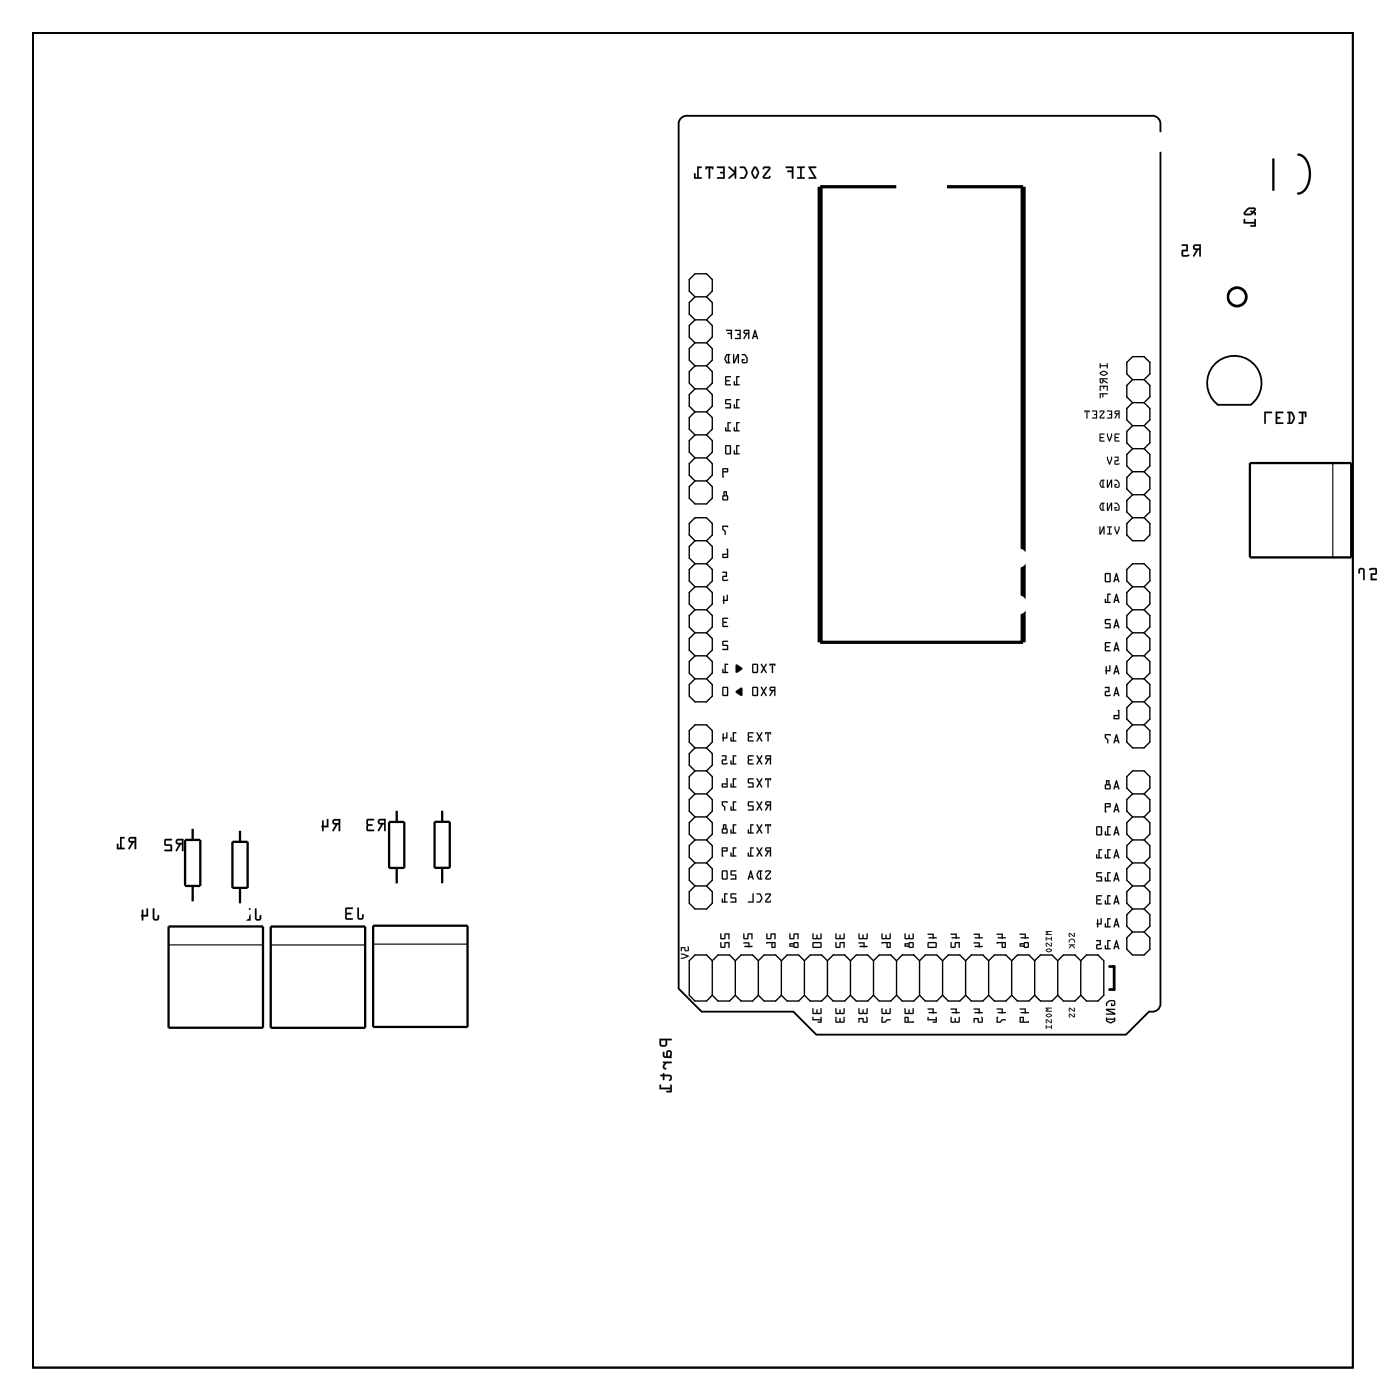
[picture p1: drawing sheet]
<svg xmlns="http://www.w3.org/2000/svg" width="153mm" height="155mm" viewBox="0 0 153 155" stroke-linecap="round" stroke-linejoin="round" font-family="sans-serif">
<path d="M3.6 3.6h145.6v147.3h-145.6zM75.2 13l.3-.2h.3h51.2a.9 .9 0 0 1 1 1v96.9a.96 .96 0 0 1-1.3 1l-2.5 2.5h-34.2l-2.5-2.5h-10.1l-2.6-2.6v-95.3a.9 .9 0 0 1 .4-.8zM133.8 40.4a3 3 0 0 1 4.5-.2 3 3 0 0 1-.4 4.5h-3.6a3 3 0 0 1-.5-4.3z" fill="none" stroke="#000" stroke-width=".2"/>
<path d="M3.6 3.6h145.6v147.3h-145.6z" fill="none" stroke="#000" stroke-width=".11"/>
<g fill="none" stroke="#000" stroke-width=".25">
<path d="M140.4 17.5v3.5M143.2 17.1a1.92 1.92 0 0 1 1.3 2.1 2.34 2.34 0 0 1-1 2.1l-.4 .1M137.9 51.1h11.1v10.4h-11.1zM20.4 92.7h1.7v5.1h-1.7zM21.3 91.4v1.3M21.3 97.8v1.8M25.6 92.9h1.7v5.1h-1.7zM26.5 91.6v1.3M26.5 98v1.8M42.9 90.7h1.7v5.1h-1.7zM43.8 89.4v1.3M43.8 95.8v1.8"/>
<path d="M47.9 90.7h1.7v5.1h-1.7zM48.8 89.4v1.3M48.8 95.8v1.8M18.6 102.3h10.4v11.1h-10.4zM29.9 102.3h10.4v11.1h-10.4zM41.2 102.2h10.4v11.1h-10.4z"/>
</g>
<path d="M147 51.1v10.4M18.6 104.3h10.4M29.9 104.3h10.4M41.2 104.2h10.4" fill="none" stroke="#000" stroke-width=".13"/>
<g fill="none" stroke="#000" stroke-width=".3">
<path d="M122.4 106.7h.5v2.5h-.5"/>
<circle cx="136.4" cy="32.8" r="1.02"/>
</g>
<g fill="none" stroke="#000" stroke-width=".15">
<path d="M76.7 32.8l-.7-.7v-1.2l.7-.7h1.2l.7 .7v1.2l-.7 .7M76.7 32.8l-.7 .6v1.3l.7 .6M76.7 35.3l-.7 .6v1.3l.7 .6M76.7 37.8l-.7 .7v1.2l.7 .7M76.7 37.8h1.2M76.7 32.8h1.2M76.7 35.3h1.2M77.9 32.8l.7 .6v1.3l-.7 .6M77.9 35.3l.7 .6v1.3l-.7 .6M77.9 37.8l.7 .7v1.2l-.7 .7M76.7 53.1l-.7 .6v1.3l.7 .6h1.2l.7-.6v-1.3l-.7-.6M76.7 59.7l-.7-.7v-1.2l.7-.7h1.2l.7 .7v1.2l-.7 .7"/>
<path d="M76.7 40.4l-.7 .6v1.3l.7 .6M76.7 42.9l-.7 .7v1.2l.7 .7M76.7 45.5l-.7 .6v1.3l.7 .6M76.7 48l-.7 .6v1.3l.7 .6M76.7 50.5l-.7 .7v1.2l.7 .7M76.7 59.7l-.7 .6v1.3l.7 .6M76.7 53.1h1.2M76.7 48h1.2M76.7 50.5h1.2M76.7 45.5h1.2M76.7 40.4h1.2M76.7 42.9h1.2"/>
<path d="M76.7 59.7h1.2M77.9 40.4l.7 .6v1.3l-.7 .6M77.9 42.9l.7 .7v1.2l-.7 .7M77.9 45.5l.7 .6v1.3l-.7 .6M77.9 48l.7 .6v1.3l-.7 .6M77.9 50.5l.7 .7v1.2l-.7 .7M77.9 59.7l.7 .6v1.3l-.7 .6M124.9 41.9l-.6-.6v-1.3l.6-.6h1.3l.6 .6v1.3l-.6 .6M124.9 41.9l-.6 .6v1.3l.6 .6M124.9 44.4l-.6 .7v1.2l.6 .7M124.9 47l-.6 .6v1.3l.6 .6M124.9 49.5l-.6 .7v1.2l.6 .7"/>
<path d="M124.9 52.1l-.6 .6v1.3l.6 .6M124.9 54.6l-.6 .6v1.3l.6 .6M124.9 57.1l-.6 .7v1.2l.6 .7h1.3l.6-.7v-1.2l-.6-.7M124.9 57.1h1.3M124.9 54.6h1.3M124.9 49.5h1.3M124.9 52.1h1.3M124.9 47h1.3M124.9 41.9h1.3M124.9 44.4h1.3M126.2 41.9l.6 .6v1.3l-.6 .6M126.2 44.4l.6 .7v1.2l-.6 .7"/>
<path d="M126.2 47l.6 .6v1.3l-.6 .6M126.2 49.5l.6 .7v1.2l-.6 .7M126.2 52.1l.6 .6v1.3l-.6 .6M126.2 54.6l.6 .6v1.3l-.6 .6M76.7 74.9l-.7 .7v1.2l.7 .7h1.2l.7-.7v-1.2l-.7-.7M76.7 72.4h1.2M76.7 74.9h1.2M76.7 69.8h1.2M76.7 64.8h1.2M76.7 67.3h1.2M76.7 62.2h1.2M76.7 62.2l-.7 .7v1.2l.7 .7"/>
<path d="M76.7 64.8l-.7 .6v1.3l.7 .6M76.7 67.3l-.7 .6v1.3l.7 .6M76.7 69.8l-.7 .7v1.2l.7 .7M76.7 72.4l-.7 .6v1.3l.7 .6M77.9 62.2l.7 .7v1.2l-.7 .7M77.9 64.8l.7 .6v1.3l-.7 .6M77.9 67.3l.7 .6v1.3l-.7 .6M77.9 69.8l.7 .7v1.2l-.7 .7M77.9 72.4l.7 .6v1.3l-.7 .6M124.9 64.8l-.6-.7v-1.2l.6-.7h1.3l.6 .7v1.2l-.6 .7M124.9 64.8l-.6 .6v1.3l.6 .6M124.9 67.3l-.6 .6v1.3l.6 .6"/>
<path d="M124.9 69.8l-.6 .7v1.2l.6 .7M124.9 72.4l-.6 .6v1.3l.6 .6M124.9 74.9l-.6 .7v1.2l.6 .7M124.9 77.5l-.6 .6v1.3l.6 .6M124.9 77.5h1.3M124.9 72.4h1.3M124.9 74.9h1.3M124.9 69.8h1.3M124.9 64.8h1.3M124.9 67.3h1.3M126.2 64.8l.6 .6v1.3l-.6 .6M126.2 67.3l.6 .6v1.3l-.6 .6"/>
<path d="M126.2 69.8l.6 .7v1.2l-.6 .7M126.2 72.4l.6 .6v1.3l-.6 .6M126.2 74.9l.6 .7v1.2l-.6 .7M126.2 77.5l.6 .6v1.3l-.6 .6M76.7 97.8l-.7 .6v1.3l.7 .6h1.2l.7-.6v-1.3l-.7-.6M76.7 95.2h1.2M76.7 97.8h1.2M76.7 92.7h1.2M76.7 87.6h1.2M76.7 90.2h1.2M76.7 85.1h1.2M76.7 82.5l-.7-.6v-1.3l.7-.6h1.2l.7 .6v1.3l-.7 .6"/>
<path d="M76.7 82.5h1.2M76.7 82.5l-.7 .7v1.2l.7 .7M76.7 85.1l-.7 .6v1.3l.7 .6M76.7 87.6l-.7 .7v1.2l.7 .7M76.7 90.2l-.7 .6v1.3l.7 .6M76.7 92.7l-.7 .6v1.3l.7 .6M76.7 95.2l-.7 .7v1.2l.7 .7M77.9 82.5l.7 .7v1.2l-.7 .7M77.9 85.1l.7 .6v1.3l-.7 .6M77.9 87.6l.7 .7v1.2l-.7 .7M77.9 90.2l.7 .6v1.3l-.7 .6M77.9 92.7l.7 .6v1.3l-.7 .6"/>
<path d="M77.9 95.2l.7 .7v1.2l-.7 .7M124.9 80l-.6 .6v1.3l.6 .6h1.3l.6-.6v-1.3l-.6-.6M124.9 87.6l-.6-.6v-1.3l.6-.6h1.3l.6 .6v1.3l-.6 .6M124.9 87.6l-.6 .7v1.2l.6 .7M124.9 90.2l-.6 .6v1.3l.6 .6M124.9 92.7l-.6 .6v1.3l.6 .6M124.9 95.2l-.6 .7v1.2l.6 .7M124.9 97.8l-.6 .6v1.3l.6 .6M124.9 95.2h1.3M124.9 97.8h1.3M124.9 92.7h1.3M124.9 87.6h1.3"/>
<path d="M124.9 90.2h1.3M124.9 80h1.3M126.2 97.8l.6 .6v1.3l-.6 .6M126.2 87.6l.6 .7v1.2l-.6 .7M126.2 90.2l.6 .6v1.3l-.6 .6M126.2 92.7l.6 .6v1.3l-.6 .6M126.2 95.2l.6 .7v1.2l-.6 .7M78.6 106l-.7-.6h-1.2l-.7 .6v3.8l.7 .7h1.2l.7-.7M78.6 106l.6-.6h1.3l.6 .6M78.6 106v3.8M78.6 109.8l.6 .7h1.3l.6-.7M81.1 106l.6-.6h1.3l.6 .6"/>
<path d="M81.1 109.8l.6 .7h1.3l.6-.7M81.1 106v3.8M83.6 106l.7-.6h1.2l.7 .6M83.6 109.8l.7 .7h1.2l.7-.7M83.6 106v3.8M86.2 106l.6-.6h1.3l.6 .6M86.2 109.8l.6 .7h1.3l.6-.7M86.2 106v3.8M88.7 106l.7-.6h1.2l.7 .6M88.7 109.8l.7 .7h1.2l.7-.7M88.7 106v3.8M91.3 106l.6-.6h1.3l.6 .6"/>
<path d="M91.3 109.8l.6 .7h1.3l.6-.7M91.3 106v3.8M93.8 106l.6-.6h1.3l.6 .6M93.8 109.8l.6 .7h1.3l.6-.7M93.8 106v3.8M96.3 106l.7-.6h1.2l.7 .6M96.3 109.8l.7 .7h1.2l.7-.7M96.3 106v3.8M98.9 106l.6-.6h1.3l.6 .6M98.9 109.8l.6 .7h1.3l.6-.7M98.9 106v3.8M101.4 106l.7-.6h1.2l.7 .6"/>
<path d="M101.4 109.8l.7 .7h1.2l.7-.7M101.4 106v3.8M104 109.8l.6 .7h1.3l.6-.7M104 106l.6-.6h1.3l.6 .6M104 106v3.8M106.5 109.8l.6 .7h1.3l.6-.7M106.5 106l.6-.6h1.3l.6 .6M106.5 106v3.8M109 109.8l.7 .7h1.2l.7-.7M109 106l.7-.6h1.2l.7 .6M109 106v3.8M111.6 109.8l.6 .7h1.3l.6-.7"/>
<path d="M111.6 106l.6-.6h1.3l.6 .6M111.6 106v3.8M114.1 109.8l.7 .7h1.2l.7-.7M114.1 106l.7-.6h1.2l.7 .6M114.1 106v3.8M116.7 109.8l.6 .7h1.3l.6-.7M116.7 106l.6-.6h1.3l.6 .6M116.7 106v3.8M119.2 106l.6-.6h1.3l.6 .6v3.8l-.6 .7h-1.3l-.6-.7M119.2 106v3.8M124.9 100.3l-.6 .7v1.2l.6 .7M124.9 102.9l-.6 .6v1.3l.6 .6h1.3l.6-.6v-1.3l-.6-.6"/>
<path d="M124.9 102.9h1.3M124.9 100.3h1.3M126.2 100.3l.6 .7v1.2l-.6 .7"/>
</g>
<g fill="#000">
<path d="M79.7 58l.6 .1-.1 .1-.4-.1v.3l.2 .2v.4h-.1v-.3l-.2-.3zM79.8 65.8h.1v.4h.2l.1-.5h.1v.6h-.4l-.1 .4-.1-.4zM79.9 73.3h.4v.1h-.2v.8h.2v.1l-.6-.1v-.4l.1 .1v.3h.1zM79.7 70.8h.6h-.1h-.4v.4h.5v.5h-.6v-.1h.5v-.3h-.4l-.1-.1zM79.7 68.2h.6l-.1 .1h-.4v.3l.4 .1-.4 .1v.3h.5v.1h-.5l-.1-.1zM79.7 63.1h.5v.6h-.4v.3l.4-.1a.11 .11 0 0 1 .1 .2 .11 .11 0 0 1-.2 0l-.4-.1v-.4l.3-.1v-.3h-.3zM81.2 73.4l.1-.1 .6 .5-.6 .5-.2-.2zM81.2 76.3l.6-.4v.9h-.1l-.5-.3z"/>
<path d="M89.2 18.4l.6 1.2h-.6v.1h.8l-.6-1.2h.6v-.1zM87.9 18.4l.1 .1h.2v1.1h-.2l-.1 .1h.8v-.1h-.3v-1.1h.3l.1-.1zM86.7 18.4v.1h.6v.3h-.4l-.1 .1 .1 .1h.4v.6l.2 .1v-1.3zM84.2 18.4l-.1 .2 .1 .1 .2-.2 .4 .1-.6 .8-.1 .2 .2 .1h.5l.2-.1-.1-.2-.2 .2-.4-.1 .6-.8 .1-.2-.2-.1zM83.1 18.4l-.2 .7 .2 .5a.23 .23 0 0 0 .4 0l.2-.6-.2-.6h-.2zM83.3 18.6l.2 .5-.2 .5-.3-.5zM81.6 18.4v.1l.4 .1 .3 .5-.3 .4-.4 .1v.1h.1a.6 .6 0 0 0 .7-.6v-.2l-.2-.4-.2-.1zM80.4 18.4v.1l.6 .6-.7 .6h.2l.5-.5v.5h.1l.1-1.3h-.2v.5l-.5-.5zM79.1 18.4v.1h.7v.5h-.3l-.1 .1h.1h.3v.5h-.6l-.1 .1h.8v-1.3zM77.8 18.4l.1 .3h.1v-.2h.2v1.1l.1 .1v-1.2h.2v.2h.1l.1-.3zM76.9 18.4v1.2h-.2v-.4l-.1-.1-.1 .6h.9v-.1h-.3v-1.1h.3v-.1z"/>
<path d="M89.2 18.4l.6 1.2-.5-.1a.1 .1 0 0 0-.1 .1 .1 .1 0 0 0 .1 .1h.7l-.6-1.2 .5 .1a.1 .1 0 0 0 .1-.1 .1 .1 0 0 0-.1-.1zM89.2 18.4h.8l-.1 .1h-.5l.6 1.2h-.8l.1-.1h.5zM87.9 18.4l.1 .1h.2v1.1l-.2-.1a.1 .1 0 0 0-.1 .1 .1 .1 0 0 0 .1 .1h.7a.1 .1 0 0 0 .1-.1 .1 .1 0 0 0-.1-.1l-.3 .1v-1.1l.3 .1a.1 .1 0 0 0 .1-.1 .1 .1 0 0 0-.1-.1zM87.9 18.4h.9l-.1 .1h-.3v1.1h.3v.1h-.8l.1-.1h.3v-1.1h-.3zM86.7 18.4v.1h.6v.3h-.4a.1 .1 0 0 0-.1 .1 .1 .1 0 0 0 .1 .1h.4v.6a.1 .1 0 0 0 .1 .1 .1 .1 0 0 0 .1-.1v-1.2zM86.7 18.4h.8v1.3l-.2-.1v-.6h-.4l-.1-.1 .1-.1h.4v-.3h-.6zM84.2 18.4l-.1 .2a.13 .13 0 0 0 .1 .1 .13 .13 0 0 0 .2-.1h.4l-.6 .8a.21 .21 0 0 0-.1 .2 .21 .21 0 0 0 .2 .1h.5l.2-.2a.13 .13 0 0 0-.2-.1 .13 .13 0 0 0-.1 .1h-.4l.7-.8a.21 .21 0 0 0-.2-.3zM84.2 18.4h.6a.2 .2 0 0 1 .1 .3l-.6 .8 .4 .1 .2-.2v.3h-.7l-.1-.2 .7-.9-.4-.1-.2 .2zM83.1 18.4l-.3 .7 .3 .5a.24 .24 0 0 0 .4 0l.2-.5v-.1l-.2-.6h-.2zM83.1 18.5a.23 .23 0 0 1 .4 0l.2 .6-.2 .5a.24 .24 0 0 1-.4 0l-.2-.5zM83.3 18.6l.2 .5-.2 .4-.3-.4zM83.3 18.5l-.3 .6 .3 .5 .3-.5-.3-.5zM81.6 18.4v.1l.4 .1 .3 .5-.3 .4h-.3a.1 .1 0 0 0-.1 .1 .1 .1 0 0 0 .1 .1h.5l.3-.6-.3-.7zM81.6 18.4h.5l.3 .5a.83 .83 0 0 1-.3 .8h-.4l-.1-.1h.5l.2-.4v-.3l-.2-.3-.5-.1zM80.3 18.4l.1 .1 .6 .6-.6 .5a.1 .1 0 0 0-.1 .1 .1 .1 0 0 0 .2 0l.5-.5v.4a.1 .1 0 0 0 .1 .1 .1 .1 0 0 0 .1-.1v-1.1a.1 .1 0 0 0-.1-.1 .1 .1 0 0 0-.1 .1v.4l-.5-.5zM80.4 18.4h.1l.5 .5v-.5h.2l-.1 1.3h-.1v-.5l-.5 .5h-.2l.7-.6-.6-.6zM79.1 18.4v.1h.7v.5h-.3a.1 .1 0 0 0-.1 .1 .1 .1 0 0 0 .1 0h.3v.5l-.6-.1a.1 .1 0 0 0-.1 .1 .1 .1 0 0 0 .1 .1h.7v-1.3zM79.1 18.4h.8v1.3h-.8l.1-.1h.6v-.5h-.3h-.1l.1-.1h.3v-.5h-.7zM77.8 18.4v.2a.1 .1 0 0 0 .1 .1 .11 .11 0 0 0 .1-.2h.2l-.1 1.1a.1 .1 0 0 0 .1 .1 .1 .1 0 0 0 .1-.1v-1.1h.2a.11 .11 0 0 0 0 .2 .11 .11 0 0 0 .2-.1v-.2zM77.8 18.4h.9l-.1 .3-.1-.2h-.2v1.2l-.1-.1v-1.1h-.2l-.1 .2zM76.9 18.4v1.2h-.2v-.4a.1 .1 0 0 0-.1-.1 .1 .1 0 0 0-.1 .1l.1 .5h.7a.1 .1 0 0 0 .1-.1 .1 .1 0 0 0-.1-.1l-.2 .1v-1.1l.2 .1a.1 .1 0 0 0 .1-.1 .1 .1 0 0 0-.1-.1zM76.9 18.4h.5v.1h-.3v1.1h.3v.1h-.8v-.6l.1 .1v.4h.2z"/>
<path d="M81.8 39.1v.1h.3l.2 .3v.5l-.4-.1v-.1h.2v-.1l-.3-.1 .1 .4 .4 .1 .1-.1a.65 .65 0 0 0-.5-.9zM80.9 39.1l-.1 1h.2l.4-.8v.7l.1 .1v-1h-.2l-.3 .8v-.8zM80.1 39.1a.61 .61 0 0 0 0 .9l.4 .1v-.1h-.1v-.8l.1-.1zM80.2 39.2h.1v.8l-.1-.1-.2-.3z"/>
<path d="M81.8 39.1v.1h.3l.2 .3v.4l-.3 .1-.1-.2h.2v-.1l-.3-.1v.4l.1 .1h.4l.2-.2v-.4l-.3-.4zM81.8 39.1l.4 .1a.68 .68 0 0 1 .1 .9h-.4l-.1-.1v-.4l.3 .1-.2 .1 .1 .2 .3-.1v-.4l-.2-.3h-.3zM80.9 39.1l-.1 1h.2l.4-.8v.7l.1 .1v-1h-.2l-.3 .8v-.8zM80.9 39.1h.1v.8l.3-.8h.2v1l-.1-.1v-.7l-.4 .8h-.2zM80.1 39.1l-.2 .4v.2l.2 .4h.4v-.1h-.1v-.8l.1-.1h-.3zM80.1 39.1h.4l-.1 .1v.8h.1v.1h-.4l-.2-.4v-.2zM80.2 39.2h.1v.8l-.1-.1-.2-.3zM80.2 39.2l-.2 .4 .2 .3 .1 .1v-.8z"/>
<path d="M83.2 36.4l-.2 1h.1v-.2h.3l.2 .2-.3-1zM83.3 36.7l.1 .4h-.2zM82 36.5a.24 .24 0 0 0 0 .2 .24 .24 0 0 0 .3 .2l-.3 .5h.1l.3-.5h.1v.5h.1v-1zM82.1 36.5h.4v.2h-.3zM81.1 36.4v.1h.5v.3l-.3 .1 .3 .1v.3h-.5l-.1 .1h.7v-1zM80.1 36.4v.1h.5v.2l-.4 .1 .4 .1v.5h.1v-1z"/>
<path d="M83.2 36.4l-.3 1h.2v-.2h.3l.1 .2h.1l-.3-1zM83.2 36.4h.1l.3 1-.2-.2h-.3l-.1 .2h-.1zM83.3 36.7l.1 .4h-.2zM83.3 36.7l-.1 .4h.2zM82 36.5a.25 .25 0 0 0 0 .2 .25 .25 0 0 0 .3 .2l-.3 .5h.1l.3-.5h.1v.5h.1l.1-1zM82.1 36.5l.5-.1v1h-.1v-.5h-.1l-.3 .5h-.1l.3-.5a.24 .24 0 0 1-.3-.2 .24 .24 0 0 1 .1-.2zM82.1 36.6l.4-.1v.2h-.3zM82.1 36.5l.1 .2h.3v-.2zM81 36.4l.1 .1h.5v.3l-.3 .1 .3 .1v.3h-.5l-.1 .1h.7v-1zM81.1 36.4h.6v1h-.7l.1-.1h.5v-.3l-.3-.1h.3v-.4h-.5zM80.1 36.4v.1h.5v.2l-.4 .1 .1 .1h.3v.5h.1v-1zM80.1 36.4h.6v1h-.1v-.5l-.4-.1 .4-.1v-.2h-.5z"/>
<path d="M131.7 27a.32 .32 0 0 0-.1 .4 .32 .32 0 0 0 .3 .2l-.3 .7h.1l.4-.7h.2v.6l.1 .1v-1.3zM131.8 27.2l.5-.1v.3h-.5zM130.3 27l.1 .1h.4v.5h-.4l-.1 .6 .2 .1h.4a.15 .15 0 0 0 .2 0 .15 .15 0 0 0 0-.2l-.6 .1v-.5h.5v-.7z"/>
<path d="M131.6 27a.32 .32 0 0 0 0 .4 .32 .32 0 0 0 .3 .2l-.3 .6a.1 .1 0 0 0 0 .1 .1 .1 0 0 0 .1 0l.4-.7h.2v.6a.1 .1 0 0 0 .1 .1 .1 .1 0 0 0 .1-.1v-1.2h-.7zM131.7 27.1l.7-.1v1.3l-.1-.1v-.6h-.2l-.4 .7h-.1l.4-.7a.31 .31 0 0 1-.4-.2 .31 .31 0 0 1 .1-.3zM131.8 27.2l.5-.1v.3h-.5zM131.8 27.2v.2h.5v-.3zM130.3 27l.1 .1h.4v.5h-.4l-.1 .6 .2 .1h.6a.11 .11 0 0 0 .1-.2 .1 .1 0 0 0-.1 0l-.6 .1v-.5h.5v-.7zM130.3 27h.7v.7h-.5v.5l.6-.1h.1l-.1 .1-.6 .1-.2-.1 .1-.6h.4v-.5h-.4z"/>
<path d="M137.5 23l-.3 .5v.2l.7 .1 .3-.3 .2 .3 .1-.1v-.3h-.1l.1-.3-.1-.2a.98 .98 0 0 0-.9 .1zM137.7 23.1h.6l-.1 .2-.2-.1a.11 .11 0 0 0-.1 .2 .11 .11 0 0 0 .2 .1l-.2 .1h-.6zM137.2 24.2v.5h1.1v.2h-.3l-.1 .1h.6v-.8h-.2v.3h-1v-.3z"/>
<path d="M137.5 23l-.3 .5v.2l.7 .1 .3-.3 .1 .1v.1a.1 .1 0 0 0 .1 .1 .1 .1 0 0 0 .1-.1v-.3h-.1l.1-.2v-.2a.94 .94 0 0 0-.8-.1zM137.5 23a.97 .97 0 0 1 .9-.1l.1 .2-.2 .3h.2v.3h-.1l-.1-.1-.1-.1-.2 .2-.6 .1a.21 .21 0 0 1-.2-.2 .21 .21 0 0 1 0-.2zM137.7 23.1h.6l-.1 .2-.2-.1a.11 .11 0 0 0-.1 .2 .11 .11 0 0 0 .2 .1l-.2 .1h-.5zM137.7 23.1l-.4 .5h.6a.14 .14 0 0 0 .2-.1 .14 .14 0 0 0-.2-.2l.1-.1 .2 .1 .1-.2zM137.2 24.2l-.1 .5h1.2v.2l-.3-.1a.1 .1 0 0 0-.1 .1 .1 .1 0 0 0 .1 .1h.5v-.8a.1 .1 0 0 0-.1-.1 .1 .1 0 0 0-.1 .1v.3h-1v-.3zM137.2 24.2h.1v.3h1l.1-.3h.1v.8h-.6l.1-.1h.3v-.2h-1.1z"/>
<path d="M79.8 54.2v.5l-.1 .1v.4h.1h.4l.1-.4-.1-.1v-.5zM79.8 54.8h.4v.3h-.4zM79.9 54.3h.1v.4h-.1z"/>
<path d="M79.7 51.7v.9l.1 .1 .1-.1-.1-.5h.5v-.4h-.1zM79.8 51.8h.4v.2h-.4z"/>
<path d="M79.6 58l.1 .4 .2 .3v.3h.1l.1-.4-.3-.2v-.3l.4 .1 .1-.1zM79.7 58l.6 .1-.1 .1-.4-.1v.3l.2 .2v.4h-.1v-.3l-.2-.3z"/>
<path d="M79.8 54.2v.5l-.2 .1 .1 .4h.1h.4l.1-.4-.1-.1v-.5zM79.8 54.2h.4v.5l.1 .1-.1 .4h-.4h-.1v-.4l.1-.1zM79.8 54.8h.4v.3h-.4zM79.8 54.8v.3h.4v-.3zM79.9 54.3h.1v.4h-.1zM79.9 54.3v.4h.2v-.4z"/>
<path d="M79.7 51.7l-.1 .9 .2 .1 .1-.1h-.1v-.5h.5v-.4h-.1zM79.7 51.7h.6v.4h-.5v.5v.1l-.1-.1zM79.8 51.8h.4v.2h-.4zM79.8 51.8v.2h.4v-.2z"/>
<path d="M81.2 49.1v.9h-.1v-.3h-.1l-.1 .4 .6 .1v-.2h-.2v-.7h.2l.1-.1zM80 49.2v.9l.1 .1 .4-.1 .1-.1v-.8l-.1-.1zM80.1 49.3h.4v.7h-.4z"/>
<path d="M81.2 46.6v.9h-.1v-.3h-.1l-.1 .4h.6v-.1h-.2v-.8h.2l.1-.1zM80.2 46.6v.9h-.1v-.3h-.1v.4h.6v-.1h-.2v-.8h.2v-.1z"/>
<path d="M81.2 44v.9h-.1v-.3h-.1l-.1 .4 .6 .1v-.2h-.2v-.7h.2l.1-.1zM80 44.1v.4l.1 .1h.4v.3h-.5v.1l.6 .1v-.6h-.5v-.3h.5v-.1z"/>
<path d="M81.2 41.5v.9h-.1v-.3h-.1l-.1 .4h.6v-.1h-.2v-.8h.2l.1-.1zM80 41.5v1h.1h.5v-.1h-.5v-.3l.4-.1-.4-.1v-.3h.5v-.1z"/>
<path d="M81.2 49.1v.9h-.1v-.3h-.1l-.1 .4 .6 .1v-.2h-.2v-.7h.2l.1-.1zM81.2 49.1l.4 .1h-.1l-.2 .1v.7h.2v.1h-.6l.1-.4 .1 .3h.1zM80 49.2v.9l.1 .1h.4l.1-.2v-.8l-.1-.1zM80 49.2l.5-.1 .1 .1v.8l-.1 .1-.4 .1-.1-.1zM80.1 49.3h.4v.7h-.4zM80.1 49.3v.7h.4v-.7z"/>
<path d="M81.2 46.6v.9h-.1v-.3l-.1-.1-.1 .5h.6v-.1h-.2v-.8h.2l.1-.1zM81.2 46.6h.4l-.1 .1h-.2v.8h.2v.1h-.6l.1-.4 .1 .3h.1zM80.2 46.6v.9h-.1v-.3l-.1-.1v.5h.6v-.1h-.2v-.8h.2v-.1zM80.2 46.6h.4v.1h-.2v.8h.2v.1h-.6v-.4h.1v.3h.1z"/>
<path d="M81.2 44v.9h-.1v-.3h-.1l-.1 .4 .6 .1v-.2h-.2v-.7h.2l.1-.1zM81.2 44l.4 .1-.1 .1h-.2v.8h.2v.1l-.6-.1 .1-.4v.1l.1 .3h.1zM80 44.1v.4l.1 .1h.4v.3h-.5v.1l.6 .1v-.6h-.5v-.3h.5v-.1zM80 44.1h.6v.1h-.5v.3h.5v.6l-.6-.1h.5v-.4l-.5-.1z"/>
<path d="M81.2 41.5v.9h-.1v-.3h-.1l-.1 .4h.6v-.1h-.2v-.8h.2l.1-.1zM81.2 41.5h.4l-.1 .1h-.2v.8h.2v.1h-.6l.1-.4 .1 .3h.1zM80 41.5v1h.1h.5v-.1h-.5v-.3l.4-.1-.4-.1v-.3h.5v-.1zM80 41.6l.6-.1v.1h-.5v.3l.4 .1-.4 .1v.3h.5v.1h-.5h-.1z"/>
<path d="M121.3 40.1v.6l.1-.1v-.2h.7v.2h.1l-.1-.5v.2h-.7v-.2zM121.3 41.1v.2l.4 .2 .5-.3-.1-.1-.3-.2zM121.4 41.2l.3-.2 .4 .2-.4 .2zM121.3 41.7v.4a.21 .21 0 0 0 .2 .2 .21 .21 0 0 0 .2-.2l.4 .2 .1-.1-.5-.3h.4l.1-.1zM121.4 41.9h.2l-.1 .3h-.1zM121.3 42.6v.5h.1v-.4h.3v.2l.1-.2h.3v.4h.1v-.5zM121.3 43.4v.6l.1-.5h.2v.4l.1-.4h.5z"/>
<path d="M121.3 40.1v.6l.1-.1v-.2h.7v.2h.1l-.1-.5v.2h-.7v-.2zM121.3 40.1h.1v.2h.7v-.2l.1 .5h-.1v-.2h-.7l-.1 .2zM121.3 41.1v.2l.4 .2 .5-.3-.1-.1-.3-.2zM121.3 41.1l.5-.2 .3 .2 .1 .1-.4 .3h-.1l-.4-.2zM121.4 41.2l.3-.2 .4 .2-.4 .2zM121.4 41.2l.3 .2 .4-.2-.4-.2zM121.3 41.7v.4a.21 .21 0 0 0 .2 .2 .21 .21 0 0 0 .2-.2l.4 .2 .1-.1-.5-.3h.4l.1-.1zM121.3 41.7l.9 .1-.1 .1h-.4l.4 .3v.1l-.4-.2a.2 .2 0 0 1-.2 .2 .2 .2 0 0 1-.2-.2zM121.4 41.9h.2l-.1 .3h-.1zM121.4 41.9v.3h.1l.1-.3zM121.3 42.6v.5h.1v-.4h.3v.2l.1-.2h.3v.4h.1v-.5zM121.3 42.6h.9v.5h-.1v-.4h-.3l-.1 .2v-.2h-.3v.4h-.1zM121.3 43.4v.6l.1-.5h.2v.4l.1-.4h.5zM121.3 43.4l.9 .1h-.5l-.1 .4v-.4h-.2l-.1 .5z"/>
<path d="M122.9 55.5v.1h.3l.2 .3-.1 .4-.3-.1v-.1h.2v-.1h-.3l.1 .3 .3 .1 .2-.1a.56 .56 0 0 0-.5-.8zM122.1 55.5v.9h.1l.3-.7v.6l.1 .1 .1-.9h-.2l-.3 .7v-.7zM121.4 55.5a.53 .53 0 0 0 0 .8h.4h-.1v-.7l.1-.1zM121.5 55.6h.1v.7l-.2-.4z"/>
<path d="M122.9 53v.1h.3l.2 .2-.1 .4h-.3v-.2h.2v-.1h-.3l.1 .4h.3l.2-.1a.56 .56 0 0 0-.5-.8zM122.1 53v.8h.1l.3-.7v.7h.1l.1-.9h-.2l-.3 .7v-.6zM121.4 53a.53 .53 0 0 0 0 .8h.4l-.1-.1v-.6l.1-.1zM121.5 53.1h.1v.6l-.2-.3z"/>
<path d="M122.9 58.1v.3l.2 .6h.1l.3-.6v-.3h-.1l-.2 .7-.2-.7zM122.1 58.1v.1h.2v.7h-.2v.1h.5v-.1h-.2v-.7h.2v-.1zM121.3 58.1v.9h.1l.3-.7v.6l.1 .1v-.9h-.1l-.3 .7v-.6z"/>
<path d="M122.9 50.4v.1h.4v.3h-.4v.4l.4 .1a.1 .1 0 0 0 .1 0 .1 .1 0 0 0 0-.2l-.4 .1v-.3h.4v-.5zM122.1 50.4v.3l.2 .6h.1l.3-.6v-.3h-.2l-.1 .7-.2-.7z"/>
<path d="M123 45.4a.21 .21 0 0 0-.1 .2 .21 .21 0 0 0 .3 .1l-.3 .5h.1l.3-.5h.1v.4v.1l.1-.9zM123 45.4h.4v.2h-.3zM122.1 45.3v.1h.4v.3l-.2 .1h.2v.3h-.4v.1h.6v-.9zM121.3 45.4v.1l.1-.1h.3l-.4 .7 .1 .1h.3l.1-.2-.1 .1h-.3l.4-.7-.1-.1zM120.4 45.3l.1 .1h.4v.3l-.2 .1h.2v.3h-.4l-.1 .1h.6v-.9zM119.6 45.3v.2l.2-.1v.7l.1 .1v-.8l.2 .1 .1-.2z"/>
<path d="M122.9 47.9v.8h.5v-.1h-.4v-.2l.4-.1-.4-.1v-.2h.4l.1-.1zM122.1 47.9v.2l.2 .6h.1l.3-.6v-.2h-.2l-.1 .6-.2-.6zM121.3 47.9v.8h.5v-.1h-.4v-.2l.3-.1-.3-.1v-.2h.4v-.1z"/>
<path d="M122.9 55.5v.1h.3l.1 .2 .1 .4h-.3l-.1-.1h.2v-.1h-.3v.3l.1 .1h.4l.1-.2v-.4l-.3-.3zM122.9 55.5h.4a.59 .59 0 0 1 .1 .9h-.4l-.1-.1v-.3h.3l-.2 .1 .1 .2 .3-.1-.1-.4-.1-.2h-.3zM122.1 55.5v.9h.1l.3-.7v.6l.1 .1 .1-.9h-.2l-.3 .7v-.7zM122.1 55.5h.1v.7l.3-.7h.2l-.1 .9-.1-.1v-.6l-.3 .7h-.1zM121.4 55.5l-.1 .4v.1l.2 .4h.3v-.1h-.1v-.7l.1-.1zM121.4 55.5h.4l-.1 .1v.7h.1v.1l-.3-.1-.2-.3v-.2zM121.5 55.6h.1v.7l-.2-.4zM121.5 55.6l-.1 .3 .1 .3 .1 .1v-.7z"/>
<path d="M122.9 53l.3 .1 .1 .2 .1 .4h-.3l-.1-.2h.2l-.3-.1v.3l.1 .1h.4l.1-.1v-.4l-.3-.3zM122.9 53h.4a.59 .59 0 0 1 .1 .8h-.4l-.1-.1v-.3l.3 .1h-.2l.1 .2h.3l-.1-.4-.1-.2-.3-.1zM122.1 53v.8h.1l.3-.7v.7h.1l.1-.9h-.2l-.3 .7v-.6zM122.1 53h.1v.7l.3-.8h.2l-.1 .9h-.1v-.7l-.3 .7h-.1zM121.4 53l-.1 .3v.2l.2 .3h.3v-.1h-.1v-.6l.1-.1zM121.4 53h.4h-.1v.7h.1v.1h-.3l-.2-.3v-.2zM121.5 53.1h.1v.6l-.2-.3zM121.5 53.1l-.1 .3 .1 .3h.1v-.7z"/>
<path d="M122.9 58.1v.3l.2 .6h.1l.3-.6v-.3h-.1l-.2 .7-.2-.7zM122.9 58.1h.1l.2 .7 .2-.7h.1v.3l-.3 .6h-.1l-.2-.6zM122.1 58.1v.1h.2v.7h-.2v.1h.5v-.1h-.2v-.7h.2l.1-.1zM122.1 58.1h.5l-.2 .1v.7h.2v.1h-.5l.2-.1v-.7h-.2zM121.3 58.1l-.1 .9h.2l.3-.7v.6l.1 .1v-.9h-.1l-.3 .7v-.6zM121.3 58.1l.1 .1v.6l.3-.7h.1v.9l-.1-.1v-.6l-.3 .7h-.1z"/>
<path d="M122.9 50.4v.1h.4v.3h-.4v.4l.1 .1 .5-.1-.1-.1-.4 .1v-.3h.4v-.5zM122.9 50.4h.5v.5h-.4v.3l.4-.1a.1 .1 0 0 1 0 .2 .09 .09 0 0 1-.1 0l-.4-.1 .1-.4h.3v-.3h-.3zM122.1 50.4v.3l.2 .6h.1l.3-.6v-.3h-.2l-.1 .7-.2-.7zM122.1 50.4h.1l.2 .7 .1-.7h.1l.1 .3-.3 .6h-.1l-.2-.6z"/>
<path d="M123 45.4a.21 .21 0 0 0-.1 .2 .21 .21 0 0 0 .3 .1l-.3 .5h.1l.3-.5h.1v.4l.1 .1v-.9zM123 45.4l.5-.1-.1 .9v-.1v-.4h-.1l-.3 .5h-.1l.3-.5a.21 .21 0 0 1-.3-.1 .21 .21 0 0 1 .1-.2zM123.1 45.4h.3v.2h-.3zM123 45.4l.1 .2h.3v-.2zM122.1 45.3v.1h.4v.3l-.2 .1h.2v.3h-.4v.1h.6v-.9zM122.1 45.3h.6v.9h-.6v-.1h.4v-.3h-.2l.2-.1v-.3h-.4zM121.3 45.3v.2l.1-.1h.3l-.4 .7 .1 .1h.3l.1-.2-.1 .1h-.3l.4-.6v-.1l-.1-.1zM121.3 45.4l.4-.1 .1 .1v.1l-.4 .6h.3l.1-.1-.1 .2-.4-.1 .4-.7h-.3l-.1 .1zM120.4 45.3l.1 .1h.4v.3l-.3 .1h.3v.3h-.4l-.1 .1h.6v-.9zM120.4 45.3h.6v.9h-.6l.1-.1h.4v-.3h-.2l.2-.1v-.3h-.4zM119.6 45.3v.2l.2-.1v.7l.1 .1v-.8l.2 .1 .1-.2zM119.6 45.3h.6l-.1 .2-.2-.1v.8l-.1-.1v-.7l-.2 .1z"/>
<path d="M122.9 47.9v.8h.1h.5v-.1h-.5l.1-.2 .3-.1-.3-.1-.1-.2h.4l.1-.1zM123 47.9h.5l-.1 .1h-.4v.2l.4 .1-.4 .1v.2h.4v.1h-.5zM122.1 47.9v.2l.2 .6h.1l.3-.6v-.2h-.2l-.1 .6-.2-.6zM122.1 47.9h.1l.2 .6 .1-.6h.1l.1 .2-.3 .6h-.1l-.2-.6zM121.3 47.9v.8h.1h.4v-.1h-.4v-.2l.3-.1-.3-.1v-.2h.4v-.1zM121.3 47.9h.5v.1h-.4v.2l.3 .1-.3 .1v.2h.4v.1h-.5z"/>
<path d="M139.4 45.4v1.3a.1 .1 0 0 0 .1 .1 .1 .1 0 0 0 .1-.1v-1.1h.6a.1 .1 0 0 0 .1-.1 .1 .1 0 0 0-.1-.1zM139.4 45.4h.8l.1 .1-.1 .1h-.6v1.1l-.1 .1-.1-.1zM140.7 45.4v1.4h.8a.1 .1 0 0 0 .1-.1 .1 .1 0 0 0-.1-.1h-.6v-.4h.2a.1 .1 0 0 0 .1-.1 .1 .1 0 0 0-.1-.1h-.2v-.4h.6a.1 .1 0 0 0 .1-.1 .1 .1 0 0 0-.1-.1zM140.7 45.4l.9 .1-.1 .1h-.6v.4h.3v.1v.1h-.3v.4h.6v.2h-.8zM142 45.5v.1h.1v1h-.1a.1 .1 0 0 0-.1 .1 .1 .1 0 0 0 .1 .1l.6-.1 .2-.6-.3-.6zM142 45.5h.5l.3 .4v.4l-.4 .5-.4-.1v-.1h.1v-1h-.1zM142.3 45.6l.1 .1 .2 .4-.2 .5h-.1zM142.3 45.6v1h.1l.3-.5-.2-.4zM143.2 45.5l.1 .1h.3v1h-.3a.1 .1 0 0 0-.1 .1 .1 .1 0 0 0 .1 .1h.5l-.1-1.2h.2v.4a.1 .1 0 0 0 .1 .1 .1 .1 0 0 0 .1-.1l-.1-.6zM143.3 45.5h.8l-.1 .5h-.1v-.4h-.2v1.2l-.5-.1 .1-.1h.3v-1h-.3z"/>
<path d="M139.4 45.4v1.3l.1 .1 .1-.1v-1.1h.6l.1-.1-.1-.1zM140.7 45.4v1.4h.8v-.2h-.6v-.4h.3v-.1v-.1h-.3v-.4h.6l.1-.1zM142 45.5v.1h.1v1h-.1v.1l.5 .1a.8 .8 0 0 0 .1-1.2l-.2-.2zM142.3 45.6l.1 .1 .3 .4-.3 .5h-.1zM143.2 45.5l.1 .1h.3v1h-.3l-.1 .1 .5 .1v-1.2h.2v.4h.1l.1-.5z"/>
<path d="M79.8 65.8v.4l-.1 .1 .1 .4 .1-.4h.4v-.6h-.2v.5h-.2v-.4zM79.8 65.8h.1v.4h.3v-.5h.1v.6h-.4l-.1 .4-.1-.4z"/>
<path d="M79.7 75.8v.9l.1 .1h.4l.1-.1v-.8l-.1-.1zM79.8 75.9h.4v.8h-.4z"/>
<path d="M80.1 60.6l.1 .5h-.5v.5l.6-.1v-.9zM79.8 61.3h.4v.2h-.4z"/>
<path d="M79.7 75.8v.9l.1 .1h.4l.1-.1v-.8l-.1-.1zM79.7 75.8h.5l.1 .1v.8l-.1 .1h-.4l-.1-.1zM79.8 75.9h.4v.8h-.4zM79.8 75.9v.8h.4v-.8z"/>
<path d="M79.9 73.2v1h-.1v-.3l-.1-.1v.4l.6 .1v-.1h-.2v-.8h.2v-.1zM79.9 73.3h.4v.1h-.3v.8h.3v.1l-.6-.1v-.4l.1 .1v.3h.1z"/>
<path d="M79.7 70.8v.4l.1 .1h.4v.3h-.5v.1l.6 .1v-.6h-.5v-.4l.4 .1 .1-.1zM79.7 70.8h.6h-.1h-.4v.4h.5v.5h-.6v-.1h.5v-.3l-.5-.1z"/>
<path d="M79.7 68.2v.9l.1 .1h.5v-.1h-.5v-.3l.4-.1-.4-.1v-.3h.4l.1-.1zM79.7 68.2h.6l-.1 .1h-.4v.3l.4 .1-.4 .1v.3h.5v.1h-.5l-.1-.1z"/>
<path d="M79.7 63.1v.1h.3v.3l-.3 .1v.4l.1 .1h.5l-.1-.2-.4 .1v-.3h.4v-.6zM79.7 63.1h.5v.6h-.4v.3l.4-.1a.11 .11 0 0 1 0 .2 .11 .11 0 0 1-.1 0l-.4-.1v-.4h.4v-.4h-.4z"/>
<path d="M80.1 60.6l.1 .5h-.5v.5l.6-.1v-.9zM80.1 60.6h.2v.9l-.6 .1v-.5h.5zM79.8 61.3h.4v.2h-.4zM79.8 61.2v.3h.4v-.3z"/>
<path d="M81.2 73.4l-.1 .7 .2 .2 .6-.5-.6-.5zM81.2 73.4h.1l.6 .4-.6 .5-.2-.2z"/>
<path d="M81.2 76.2v.3l.5 .3h.2v-.8l-.1-.1zM81.2 76.3l.6-.4v.9h-.1l-.5-.4z"/>
<path d="M84.9 73.3v.2l.2-.1v.8l.1 .1 .1-.9 .2 .1v-.2zM83.9 73.3l.3 .5-.3 .4 .1 .1 .2-.4 .3 .4 .1-.1-.3-.4 .3-.5h-.2l-.2 .3-.2-.3zM83 73.3v.9l.1 .1h.4l.1-.1v-.9h-.1zM83.1 73.4h.4v.8h-.4z"/>
<path d="M84.9 75.9a.24 .24 0 0 0 0 .2 .24 .24 0 0 0 .2 .2l-.2 .5h.1l.3-.5h.1v.5h.1v-1zM85 75.9h.4v.2h-.4zM83.9 75.8l.3 .5-.3 .5h.1l.2-.4 .3 .4 .1-.1-.3-.4 .3-.5h-.2l-.2 .4-.2-.4zM83 75.8v.9l.1 .1h.4l.1-.1v-.8l-.1-.1zM83.1 75.9h.4v.8h-.4z"/>
<path d="M84.9 73.2v.3l.2-.1v.8l.1 .1 .1-.9 .2 .1v-.3zM84.9 73.3h.6v.2l-.1-.1h-.1l-.1 .9-.1-.1v-.8h-.1l-.1 .1zM83.9 73.3l.3 .5-.3 .4 .1 .1 .2-.4 .3 .4 .1-.1-.3-.4 .3-.5h-.2l-.2 .3-.2-.3zM83.9 73.3h.1l.2 .4 .2-.4h.2l-.3 .5 .3 .4-.1 .1-.3-.4-.2 .4-.1-.1 .3-.4zM83 73.3v.9l.1 .1h.4l.1-.1v-.9l-.1-.1zM83 73.3h.5h.1v.9l-.1 .1h-.4l-.1-.1zM83.1 73.4h.4v.8h-.4zM83.1 73.4v.8h.4v-.8z"/>
<path d="M84.9 75.8a.25 .25 0 0 0 0 .3 .25 .25 0 0 0 .2 .2l-.2 .5h.1l.3-.5h.1v.5h.1v-1zM84.9 75.9l.6-.1v1h-.1v-.5h-.1l-.3 .5h-.1l.3-.5a.24 .24 0 0 1-.3-.2 .24 .24 0 0 1 0-.2zM85 76l.4-.1v.2h-.4zM85 75.9v.2h.4v-.2zM83.9 75.8l.3 .5-.3 .5h.1l.2-.4 .3 .4 .1-.1-.3-.4 .3-.5h-.2l-.2 .4-.2-.4zM83.9 75.8h.1l.2 .4 .2-.4h.2l-.3 .5 .3 .4-.1 .1-.3-.4-.2 .4h-.1l.3-.5zM83 75.8v.9l.1 .1h.4l.1-.1v-.8l-.1-.1zM83 75.8h.5l.1 .1v.8l-.1 .1h-.4l-.1-.1zM83.1 75.9h.4v.8h-.4zM83.1 75.9v.8h.4v-.8z"/>
<path d="M123.3 78.4v.5h-.5v.5l.7-.1v-.9zM122.9 79h.4v.2h-.4z"/>
<path d="M123.1 63.3l-.3 .9 .1 .1 .1-.3h.3l.1 .3-.2-1zM123.1 63.5l.1 .4h-.2zM121.9 63.3v.9l.1 .1h.4l.1-.2v-.8l-.1-.1zM122 63.4h.4v.7h-.4z"/>
<path d="M123.1 65.6l-.3 .9h.1l.1-.2h.3l.1 .3-.2-1zM123.1 65.8l.1 .4h-.2zM122.1 65.5v.9h-.1v-.3h-.1v.4l.6 .1v-.2h-.3v-.7h.3v-.1z"/>
<path d="M123.1 68.3l-.3 1h.1l.1-.2h.3l.1 .2-.2-.9zM123.1 68.6l.1 .4h-.2zM121.9 68.4v.4l.1 .1h.4v.3h-.5v.1h.6v-.5h-.5v-.3h.4l.1-.1z"/>
<path d="M123.1 70.9l-.3 .9 .1 .1 .1-.2h.3l.1 .2-.2-1zM123.1 71.2l.1 .3h-.2zM121.9 70.9v.9l.1 .1h.5v-.1h-.5v-.3l.4-.1-.4-.1v-.3h.4l.1-.1z"/>
<path d="M123.1 73.4l-.3 1h.1l.1-.2h.3l.1 .2-.2-1zM123.1 73.7l.1 .4h-.2zM122 73.5l-.1 .5 .1 .4 .1-.3h.4v-.6l-.2-.1v.6h-.2v-.4z"/>
<path d="M123.1 75.8l-.3 1h.1l.1-.2h.3l.1 .2-.2-.9zM123.1 76.1l.1 .4h-.2zM121.9 75.8v.1h.3v.4h-.3v.5h.4a.11 .11 0 0 0 .1 0 .11 .11 0 0 0 0-.1h-.4v-.3h.4v-.6z"/>
<path d="M123.3 78.4v.5h-.5v.5l.7-.1v-.9zM123.3 78.4h.2v.9l-.7 .1v-.5h.5zM122.9 79h.4v.2h-.4zM122.9 79v.3h.4v-.3z"/>
<path d="M123.1 63.2l-.3 1 .1 .1 .1-.3h.3v.2l.1 .1 .1-.1-.3-.9zM123.1 63.3h.1l.2 1-.1-.3h-.3l-.1 .3-.1-.1zM123.1 63.5l.1 .4h-.2zM123.1 63.5l-.1 .4h.2zM121.9 63.3v.9l.1 .1h.4l.1-.2v-.8l-.1-.1zM121.9 63.3l.5-.1 .1 .1v.8l-.1 .2h-.4l-.1-.1zM122 63.4h.4v.7h-.4zM122 63.4v.7h.4v-.7z"/>
<path d="M123.1 65.5l-.3 1h.1l.1-.2h.3v.2l.1 .1 .1-.1-.3-.9zM123.1 65.6h.1l.2 .9-.1-.2h-.3l-.1 .2h-.1zM123.1 65.8l.1 .4h-.2zM123.1 65.8l-.1 .4h.2zM122.1 65.5v.9h-.1v-.3h-.1l-.1 .4 .7 .1v-.2h-.3v-.7h.3v-.1zM122.1 65.5l.4 .1-.3 .1v.7h.3v.1h-.6v-.4h.1v.3h.1z"/>
<path d="M123.1 68.3l-.3 1h.1l.1-.2h.3v.2l.1 .1 .1-.1-.3-.9zM123.1 68.3l.1 .1 .2 .9-.1-.2h-.3l-.1 .2h-.1zM123.1 68.6l.1 .4h-.2zM123.1 68.6l-.1 .4h.2zM121.9 68.4v.4l.1 .1h.4v.3h-.5l-.1 .1 .7 .1v-.6h-.5v-.3h.4l.1-.1zM121.9 68.4h.6h-.1h-.4v.4h.5v.5h-.6v-.1h.5v-.3l-.5-.1z"/>
<path d="M123.1 70.9l-.3 1h.1l.1-.2h.3v.2h.1l.1-.1-.3-.9zM123.1 70.9h.1l.2 1-.1-.2h-.3l-.1 .2-.1-.1zM123.1 71.2l.1 .3h-.2zM123.1 71.1l-.1 .4h.2zM121.9 70.9v.9l.1 .1h.5v-.1h-.5v-.3l.4-.1-.4-.1v-.3h.4l.1-.1zM121.9 70.9h.6l-.1 .1h-.4v.3l.4 .1-.4 .1v.3h.5v.1h-.5l-.1-.1z"/>
<path d="M123.1 73.4l-.3 1h.1l.1-.2h.3v.2h.1h.1l-.3-1zM123.1 73.4h.1l.2 1-.1-.2h-.3l-.1 .2h-.1zM123.1 73.7l.1 .4h-.2zM123.1 73.7l-.1 .4h.2zM122 73.5l-.1 .5 .1 .4 .1-.3h.4v-.6l-.2-.1v.6h-.2v-.5zM122 73.5l.1 .1v.4h.2l.1-.6 .1 .1v.6h-.4l-.1 .3-.1-.4z"/>
<path d="M123.1 75.8l-.3 1h.1l.1-.2h.3v.2h.1h.1l-.3-.9zM123.1 75.8l.1 .1 .2 .9-.1-.2h-.3l-.1 .2h-.1zM123.1 76.1l.1 .4h-.2zM123.1 76.1l-.1 .4h.2zM121.9 75.8v.1h.3v.4h-.3v.5h.1h.5l-.1-.2-.4 .1v-.3h.4v-.6zM121.9 75.8h.5v.6h-.4v.3h.4a.11 .11 0 0 1 0 .1 .11 .11 0 0 1-.1 0h-.4v-.5h.3v-.4h-.3z"/>
<path d="M149.9 62.8l-.1 .4a.1 .1 0 0 0 .1 .1 .1 .1 0 0 0 .1-.1v-.3h.3v1.1a.1 .1 0 0 0 .1 .1 .1 .1 0 0 0 .1-.1v-1.2l-.2-.1zM149.9 62.8l.4-.1 .2 .1v1.2h-.2v-1.1h-.3v.3l-.1 .1-.1-.4zM151 62.8l.1 .1h.6v.4h-.5v.8h.6a.1 .1 0 0 0 .1-.1 .1 .1 0 0 0-.1-.1h-.5v-.4l.5-.1 .1-.1-.1-.6h-.5zM151 62.8l.3-.1h.4l.1 .1v.6h-.5v.5h.5v.1h-.6v-.7h.5v-.4h-.6z"/>
<path d="M149.9 62.8l-.1 .1 .1 .4 .1-.1v-.3h.3v1.1h.2v-1.2l-.2-.1zM151 62.8l.1 .1h.6v.4h-.5v.7h.6v-.1h-.5v-.4l.5-.1 .1-.6-.2-.1h-.4z"/>
<path d="M14.2 92.5a.32 .32 0 0 0 0 .3 .32 .32 0 0 0 .3 .2l-.3 .7h.1l.4-.7h.1v.6l.2 .1v-1.3zM14.4 92.6h.4v.2h-.4zM13.2 92.4v1.2h-.1v-.4l-.2-.1v.6h.8v-.1h-.3v-1l.3-.1 .1-.1z"/>
<path d="M14.2 92.4a.32 .32 0 0 0 0 .4 .32 .32 0 0 0 .3 .2l-.3 .6a.1 .1 0 0 0 0 .1 .1 .1 0 0 0 .1 0l.4-.7h.1v.6a.1 .1 0 0 0 .1 .1 .1 .1 0 0 0 .1-.1v-1.2h-.6zM14.2 92.5l.8-.1v1.3l-.1-.1v-.6h-.2l-.4 .7h-.1l.3-.7a.31 .31 0 0 1-.3-.2 .31 .31 0 0 1 0-.3zM14.4 92.6h.4v.2h-.4zM14.3 92.6l.1 .2h.5v-.3zM13.2 92.4v1.2h-.1v-.4a.1 .1 0 0 0-.1-.1 .1 .1 0 0 0-.1 .1v.5h.8a.1 .1 0 0 0 .1-.1 .1 .1 0 0 0-.1 0h-.3v-1h.3a.1 .1 0 0 0 .1-.1 .1 .1 0 0 0-.1-.1zM13.2 92.4h.5v.1h-.3v1.1h.3v.1h-.8v-.6l.2 .1v.4h.1z"/>
<path d="M19.5 92.7a.32 .32 0 0 0-.1 .3 .32 .32 0 0 0 .3 .2l-.3 .7h.1l.4-.7h.2v.7h.1v-1.3zM19.6 92.8h.5v.2h-.5zM18.2 92.6l-.1 .6 .2 .2h.5v.4h-.6l-.1 .1h.9l-.1-.7h-.6v-.4h.6l.1-.2z"/>
<path d="M19.4 92.7a.32 .32 0 0 0 0 .3 .32 .32 0 0 0 .3 .2l-.3 .6a.1 .1 0 0 0 0 .1 .1 .1 0 0 0 .1 0l.4-.7h.2v.7a.1 .1 0 0 0 .1 .1 .1 .1 0 0 0 .1-.1v-1.3h-.7zM19.5 92.7l.7-.1v1.3h-.1v-.7h-.2l-.4 .7h-.1l.4-.7a.31 .31 0 0 1-.4-.1 .31 .31 0 0 1 .1-.4zM19.6 92.8h.5v.2h-.5zM19.6 92.8v.2h.5v-.2zM18.2 92.6v.7l.6 .1v.4h-.6a.1 .1 0 0 0-.1 .1 .1 .1 0 0 0 .1 .1h.8l-.1-.8h-.6v-.4h.6a.1 .1 0 0 0 .1-.1 .1 .1 0 0 0-.1-.1zM18.2 92.6h.8l-.1 .2h-.6v.4h.6l.1 .7h-.9l.1-.1h.6v-.5h-.5l-.2-.1z"/>
<path d="M36.7 90.5a.32 .32 0 0 0 0 .3 .32 .32 0 0 0 .3 .2l-.3 .7h.1l.4-.7h.1v.7h.2v-1.3zM36.9 90.6h.4v.2h-.4zM35.5 90.6v.5l-.1 .1 .2 .6 .1-.1v-.4h.5v-.8v-.1h-.2v.7h-.3v-.5z"/>
<path d="M36.7 90.5a.32 .32 0 0 0 0 .3 .32 .32 0 0 0 .3 .2l-.3 .6a.1 .1 0 0 0 0 .1 .1 .1 0 0 0 .1 0l.4-.7h.1v.7a.1 .1 0 0 0 .1 .1 .1 .1 0 0 0 .1-.1v-1.3h-.6zM36.7 90.5l.8-.1v1.3h-.1v-.7h-.2l-.4 .7h-.1l.3-.7a.31 .31 0 0 1-.3-.1 .31 .31 0 0 1 0-.4zM36.9 90.6h.4v.2h-.4zM36.9 90.6v.2h.5v-.2zM35.5 90.6v.5a.09 .09 0 0 0-.1 .1 .09 .09 0 0 0 .1 .1v.4a.1 .1 0 0 0 .1 .1 .1 .1 0 0 0 .1-.1v-.4h.5v-.8a.1 .1 0 0 0-.1-.1 .1 .1 0 0 0-.1 .1v.6h-.3v-.5zM35.6 90.6h.1v.5h.4v-.7h.1v.1v.8h-.5v.4h-.1l-.2-.5 .1-.1z"/>
<path d="M41.7 90.5a.32 .32 0 0 0 0 .3 .32 .32 0 0 0 .3 .2l-.3 .7h.1l.4-.7h.2v.6l.1 .1v-1.3zM41.9 90.6h.5v.2h-.5zM40.5 90.4l-.1 1.2 .2 .1h.6v-.1h-.6v-.4l.4-.1h.1l-.1-.1-.4-.1v-.3h.6l.1-.2z"/>
<path d="M41.7 90.4a.32 .32 0 0 0 0 .4 .32 .32 0 0 0 .3 .2l-.3 .6a.1 .1 0 0 0 0 .1 .1 .1 0 0 0 .1 0l.4-.7h.2v.6a.1 .1 0 0 0 0 .1 .1 .1 0 0 0 .1-.1v-1.2h-.6zM41.8 90.5l.7-.1v1.3l-.1-.1v-.6h-.2l-.4 .7h-.1l.3-.7a.31 .31 0 0 1-.3-.2 .31 .31 0 0 1 .1-.3zM41.9 90.6h.5v.2h-.5zM41.9 90.6v.2h.5v-.3zM40.5 90.4l-.1 1.2 .2 .1h.6a.1 .1 0 0 0 .1 0 .1 .1 0 0 0-.1-.1h-.6v-.4h.4a.1 .1 0 0 0 .1-.1 .1 .1 0 0 0-.1-.1l-.4-.1v-.3h.6a.1 .1 0 0 0 .1-.1 .1 .1 0 0 0-.1-.1zM40.5 90.4h.8l-.1 .1h-.6v.4l.4 .1 .1 .1h-.1l-.4 .1v.4h.6v.1h-.6l-.2-.1z"/>
<path d="M84.4 96.1v.2l.2-.1h.3l-.5 .6v.2l.1 .1h.4l.1-.1v-.2l-.1 .2-.4-.1 .5-.6v-.2h-.1zM83.6 96.1a.61 .61 0 0 0 0 .9l.4 .1 .1-.1h-.1v-.8l.1-.1zM83.7 96.2h.1v.8l-.1-.1-.1-.3zM82.7 96.1l-.2 .9 .1 .1 .1-.2h.2l.2 .2-.2-1zM82.8 96.4l.1 .3h-.2zM80.6 96.1v.5h.1h.4v.4h-.5l.6 .1v-.6h-.5v-.3h.4l.1-.1zM79.6 96.1v.9l.1 .1h.5l.1-.1-.1-.9h-.1zM79.7 96.2h.4v.8h-.4z"/>
<path d="M84.4 98.6v.2l.2-.1h.3l-.5 .7v.1l.1 .1h.4l.1-.1v-.1l-.1 .1h-.4l.5-.7v-.1l-.1-.1zM83.4 98.6l.1 .1h.3l.2 .4-.2 .4h-.3v.1a.47 .47 0 0 0 .6-.5l-.3-.5zM83 98.6v.9h-.5v.1h.6v-.9zM80.6 98.6v.5l.1 .1h.4v.3h-.5v.1h.6v-.5l-.5-.1v-.3h.4l.1-.1zM79.9 98.6v.9h-.2v-.3h-.1v.4h.6v-.1h-.2v-.8h.2l.1-.1z"/>
<path d="M84.4 85.9v.2l.2-.1v.9h.1l.1-.9 .2 .1v-.2zM83.4 85.9l.3 .5-.3 .5h.2l.2-.4 .2 .4 .1-.1-.3-.4 .3-.5h-.1l-.2 .4-.2-.4zM82.5 85.9v.5l.1 .1h.4v.3h-.5v.1h.6v-.5l-.5-.1v-.3h.5v-.1zM80.8 85.9v.9h-.1v-.3h-.1v.4h.6v-.1h-.2v-.8h.2v-.1zM80.1 85.9v.6h-.5v.4h.7v-.9zM79.7 86.6h.4v.2h-.4z"/>
<path d="M84.4 88.5a.24 .24 0 0 0 0 .3 .24 .24 0 0 0 .3 .1l-.3 .5 .1 .1 .3-.6h.1v.5l.1 .1v-1.1zM84.5 88.6h.4v.2h-.3zM83.4 88.5l.3 .4-.3 .5h.2l.2-.3 .2 .4 .1-.1-.3-.5 .3-.4h-.1l-.2 .3-.2-.3zM82.5 88.5v.4l.1 .1h.4v.3h-.5v.1l.6 .1v-.6h-.5v-.3h.5v-.1zM80.8 88.4v.9h-.1v-.3h-.1v.4l.6 .1v-.2h-.2v-.7h.2v-.1zM79.6 88.4v.5l.3 .2v.3l.1 .1v-.5l-.3-.2v-.2h.5l.1-.1z"/>
<path d="M84.4 83.4a.24 .24 0 0 0 0 .3 .24 .24 0 0 0 .3 .1l-.3 .5 .1 .1 .3-.6h.1v.5l.1 .1v-1zM84.5 83.5h.4v.2h-.3zM83.4 83.4l.3 .5-.3 .4 .2 .1 .2-.4 .2 .4 .1-.1-.3-.4 .3-.5h-.1l-.2 .3-.2-.3zM82.5 83.4v.9l.1 .1h.5v-.1h-.5v-.3l.4-.1-.4-.1v-.3h.5v-.1zM80.8 83.4v.9h-.1v-.3l-.1-.1v.4l.6 .1v-.1h-.2v-.8h.2v-.1zM79.6 83.4v.1h.4v.3h-.4v.5l.4 .1a.11 .11 0 0 0 .2 0 .11 .11 0 0 0 0-.2l-.5 .1v-.4h.4v-.5z"/>
<path d="M84.4 80.8v.3l.2-.2v.9h.1l.1-.9 .2 .2v-.3zM83.4 80.8l.3 .5-.3 .5h.2l.2-.3 .2 .3 .1-.1-.3-.4 .3-.4-.1-.1-.2 .4-.2-.4zM82.5 80.9v.9h.1h.5v-.1h-.5v-.3l.4-.1-.4-.1v-.3h.5zM80.8 80.8v.9h-.1v-.3h-.1v.4h.6v-.1h-.2v-.8h.2zM79.7 80.9l-.1 .5 .2 .4v-.3h.4v-.6h-.1v.5h-.3v-.4z"/>
<path d="M84.4 93.6a.24 .24 0 0 0 0 .3 .24 .24 0 0 0 .3 .1l-.3 .5h.1l.3-.5h.1v.5h.1v-1zM84.5 93.7l.4-.1v.3l-.3-.1zM83.4 93.5l.3 .5-.3 .5h.2l.2-.3 .2 .3 .1-.1-.3-.4 .3-.4-.1-.1-.2 .4-.2-.4zM82.7 93.5v.9h-.1v-.3h-.1v.4h.6v-.1h-.2v-.8h.2zM80.8 93.5v.9h-.1v-.3h-.1v.4h.6v-.1h-.2v-.8h.2zM79.6 93.5v1h.1h.1l-.1-.5h.5l.1-.4-.1-.1zM79.7 93.6h.4v.3h-.4z"/>
<path d="M84.4 91v.2l.2-.1v.8l.1 .1 .1-.9 .2 .1v-.2zM83.4 91l.3 .5-.3 .5h.2l.2-.4 .2 .4 .1-.1-.3-.4 .3-.5h-.1l-.2 .4-.2-.4zM82.7 91v.9h-.1v-.3l-.1-.1v.5h.6v-.1h-.2v-.8h.2v-.1zM80.8 91v.9h-.1v-.3l-.1-.1v.5h.6v-.1h-.2v-.8h.2v-.1zM79.8 91l-.1 .4-.1 .2v.3l.1 .1h.5l.1-.4-.2-.2v-.4zM79.7 91.6h.4v.3h-.4zM79.9 91.1h.1v.3h-.1z"/>
<path d="M84.4 96.1v.2l.2-.1h.3l-.5 .6v.2l.1 .1h.4l.1-.1v-.2l-.1 .1h-.4l.5-.6v-.2l-.1-.1zM84.4 96.1h.5h.1v.2l-.5 .6 .4 .1 .1-.1v.1l-.1 .1h-.4l-.1-.1v-.2l.5-.6h-.3l-.2 .1zM83.6 96.1l-.2 .4 .1 .2 .2 .4h.3l.1-.1h-.1v-.8l.1-.1-.3-.1zM83.6 96.1h.5l-.2 .1v.8h.2l-.1 .1-.3-.1-.2-.3v-.3zM83.7 96.2h.1v.8l-.1-.1-.1-.3zM83.7 96.2l-.1 .4 .1 .3 .1 .1v-.8zM82.8 96.1l-.3 .9 .1 .1 .1-.2h.2l.1 .2h.1v-.1l-.2-.9zM82.7 96.1h.2l.2 1-.1-.2h-.4v.2l-.1-.1zM82.8 96.4l.1 .3h-.2zM82.8 96.3l-.1 .4h.2zM80.6 96.1v.5h.1h.4v.4l-.5-.1v.1l.6 .1v-.6h-.5v-.3h.4l.1-.1zM80.6 96.1h.6l-.1 .1h-.4v.3h.5v.6l-.6-.1h.5v-.4h-.5zM79.6 96.1v.9l.1 .1h.5l.1-.1v-.9l-.2-.1zM79.6 96.1h.5h.1l.1 .9-.1 .1h-.5l-.1-.1zM79.7 96.2h.4v.8h-.4zM79.7 96.2v.8h.4v-.8z"/>
<path d="M84.4 98.6v.2l.2-.1h.3l-.5 .7v.1l.1 .1h.4l.1-.1v-.1l-.1 .1h-.4l.5-.7v-.1l-.1-.1zM84.4 98.7l.5-.1 .1 .1v.1l-.5 .7h.4l.1-.1v.1l-.1 .1h-.4l-.1-.1v-.1l.5-.6-.3-.1-.2 .1zM83.4 98.6l.1 .1h.3l.1 .4-.1 .4h-.3l-.1 .1h.4l.2-.2 .1-.4-.2-.4zM83.4 98.6h.4l.3 .5a.48 .48 0 0 1-.6 .5v-.1h.3l.2-.4-.2-.4h-.3zM83 98.6v.9h-.5v.1h.6v-.9zM83 98.6l.1 .1v.9h-.6v-.1h.5zM80.6 98.6v.5l.1 .1h.4v.3h-.5v.1h.6v-.5l-.5-.1v-.3h.4l.1-.1zM80.6 98.6h.6l-.1 .1h-.4v.3l.5 .1v.5h-.6v-.1h.5v-.3l-.5-.1zM79.9 98.6v.9h-.2v-.3h-.1v.4h.6v-.1h-.2v-.8h.2l.1-.1zM79.9 98.6h.3v.1h-.2v.8h.2v.1h-.6v-.4h.1v.3h.2z"/>
<path d="M84.4 85.9v.2l.2-.1v.9h.1l.1-.9 .2 .1v-.2zM84.4 85.9h.6v.2l-.1-.1h-.1l-.1 .9v-.9h-.2l-.1 .1zM83.4 85.9l.3 .5-.3 .5h.2l.2-.4 .2 .4 .1-.1-.3-.4 .3-.5h-.1l-.2 .4-.2-.4zM83.4 85.9h.2l.2 .4 .2-.4h.1l-.3 .5 .3 .4-.1 .1-.2-.4-.2 .4h-.2l.3-.5zM82.5 85.9v.5l.1 .1h.4v.3h-.5v.1h.6v-.5l-.5-.1v-.3h.5v-.1zM82.5 85.9h.6v.1h-.5v.3l.5 .1v.5h-.6v-.1h.5v-.3l-.5-.1zM80.8 85.9v.9h-.1v-.3h-.1v.4h.6v-.1h-.2v-.8h.2v-.1zM80.8 85.9h.4v.1h-.3v.8h.3v.1h-.6v-.4h.1v.3h.1zM80.1 85.9v.6h-.5v.4h.7v-.9zM80.1 85.9l.2 .1-.1 .9h-.6v-.4h.5zM79.7 86.6h.4v.2h-.4zM79.7 86.6v.2h.4v-.2z"/>
<path d="M84.4 88.5a.25 .25 0 0 0 0 .3 .25 .25 0 0 0 .3 .1l-.3 .5 .1 .1 .3-.6h.1v.5l.1 .1v-1.1zM84.4 88.5l.6-.1v1.1l-.1-.1v-.5h-.1l-.3 .5h-.1l.3-.5a.24 .24 0 0 1-.3-.1 .24 .24 0 0 1 0-.3zM84.5 88.6h.4v.2h-.3zM84.5 88.6l.1 .2h.3v-.2zM83.4 88.4l.3 .5-.3 .5h.2l.2-.3 .2 .4 .1-.1-.3-.5 .3-.4h-.1l-.2 .3-.2-.3zM83.4 88.5h.2l.2 .3 .2-.3h.1l-.3 .4 .3 .5-.1 .1-.2-.4-.2 .3h-.2l.3-.5zM82.5 88.5v.4l.1 .1h.4v.3h-.5v.1l.6 .1v-.6h-.5v-.3h.5v-.1zM82.5 88.5h.6v.1h-.5v.3h.5v.6l-.6-.1v-.1h.5v-.3l-.5-.1zM80.8 88.4v.9h-.1v-.3h-.1v.4l.6 .1v-.2h-.2v-.7h.2v-.1zM80.8 88.4l.4 .1v.1h-.3v.7h.3v.2l-.6-.1v-.4h.1v.3h.1zM79.6 88.4v.5l.3 .2v.3l.1 .1v-.5l-.3-.2v-.2h.5l.1-.1zM79.6 88.4l.6 .1v.1h-.5v.2l.3 .2v.5l-.1-.1v-.3l-.3-.2z"/>
<path d="M84.4 83.4a.25 .25 0 0 0 0 .3 .25 .25 0 0 0 .3 .1l-.3 .5 .1 .1 .3-.6h.1v.5l.1 .1v-1.1zM84.4 83.4h.6v1l-.1-.1v-.5h-.1l-.3 .6-.1-.1 .3-.5a.24 .24 0 0 1-.3-.1 .24 .24 0 0 1 0-.3zM84.5 83.5h.4v.2h-.3zM84.5 83.5l.1 .2h.3v-.2zM83.4 83.4l.3 .5-.3 .4 .2 .1 .2-.4 .2 .4 .1-.1-.3-.4 .3-.5h-.1l-.2 .3-.2-.3zM83.4 83.4h.2l.2 .3 .2-.3h.1l-.3 .5 .3 .4-.1 .1-.2-.4-.2 .4-.2-.1 .3-.4zM82.5 83.4v.9l.1 .1h.5v-.1h-.5v-.3l.4-.1-.4-.1v-.3h.5v-.1zM82.5 83.4h.6v.1h-.5v.3l.4 .1-.4 .1v.3h.5v.1h-.5l-.1-.1zM80.8 83.3v1h-.1v-.3l-.1-.1v.4l.6 .1v-.1h-.2v-.8h.2v-.1zM80.8 83.4h.4v.1h-.3v.8h.3v.1l-.6-.1v-.4l.1 .1v.3h.1zM79.6 83.4v.1h.4v.3h-.4v.5l.1 .1 .5-.1v-.1l-.5 .1v-.4h.4v-.6zM79.6 83.4h.5v.5h-.4v.4l.5-.1a.11 .11 0 0 1 0 .2 .11 .11 0 0 1-.2 0l-.4-.1v-.5h.4v-.3h-.4z"/>
<path d="M84.4 80.8v.3l.2-.2v.9h.1l.1-.9 .2 .2v-.3zM84.4 80.8h.6v.2l-.1-.1h-.1l-.1 .9v-.9h-.2l-.1 .1zM83.4 80.8l.3 .5-.3 .5h.2l.2-.3 .2 .3 .1-.1-.3-.4 .3-.4-.1-.1-.2 .4-.2-.4zM83.4 80.8h.2l.2 .4 .2-.4 .1 .1-.3 .4 .3 .4-.1 .1-.2-.4-.2 .4h-.2l.3-.5zM82.5 80.8v1l.1 .1 .5-.1v-.1h-.5v-.3l.4-.1-.4-.1v-.3l.5 .1v-.1zM82.5 80.9h.6h-.5v.3l.4 .1-.4 .1v.3h.5v.1h-.5h-.1zM80.8 80.8v.9h-.1v-.3h-.1v.4h.6v-.1h-.2v-.8h.2zM80.8 80.8l.4 .1h-.3v.8h.3v.1h-.6v-.4h.1v.3h.1zM79.7 80.9v.5h-.1l.2 .5v-.4h.4v-.6h-.1v.5h-.3v-.4zM79.7 80.9l.1 .1v.4h.3v-.5h.1v.6h-.4v.3l-.2-.4z"/>
<path d="M84.4 93.6a.25 .25 0 0 0 0 .3 .25 .25 0 0 0 .3 .1l-.3 .5h.1l.3-.5h.1v.5h.1v-1zM84.4 93.6l.6-.1v1h-.1v-.5h-.1l-.3 .5h-.1l.3-.5a.24 .24 0 0 1-.3-.1 .24 .24 0 0 1 0-.3zM84.5 93.7l.4-.1v.3l-.3-.1zM84.5 93.7l.1 .2h.3v-.3zM83.4 93.5l.3 .5-.3 .5h.2l.2-.3 .2 .3 .1-.1-.3-.4 .3-.4-.1-.1-.2 .4-.2-.4zM83.4 93.5h.2l.2 .4 .2-.4 .1 .1-.3 .4 .3 .4-.1 .1-.2-.4-.2 .4h-.2l.3-.5zM82.7 93.5v.9h-.1v-.3h-.1v.4h.6v-.1h-.2v-.8h.2zM82.7 93.5l.4 .1h-.2v.8h.2v.1h-.6v-.4h.1v.3h.1zM80.8 93.5v.9h-.1v-.3h-.1v.4h.6v-.1h-.2v-.8h.2zM80.8 93.5l.4 .1h-.3v.8h.3v.1h-.6v-.4h.1v.3h.1zM79.6 93.5v1l.1 .1 .1-.1-.1-.1v-.4h.5l.1-.4-.1-.1zM79.6 93.5l.7 .1-.1 .4h-.5l.1 .5h-.1h-.1zM79.7 93.6h.4v.3h-.4zM79.7 93.6v.3h.4v-.3z"/>
<path d="M84.4 91v.2l.2-.1v.8l.1 .1 .1-.9 .2 .1v-.2zM84.4 91h.6v.2l-.1-.1h-.1l-.1 .9v-.1v-.8h-.2l-.1 .1zM83.4 91l.3 .5-.3 .5h.2l.2-.4 .2 .4 .1-.1-.3-.4 .3-.5h-.1l-.2 .4-.2-.4zM83.4 91h.2l.2 .4 .2-.4h.1l-.3 .5 .3 .4-.1 .1-.2-.4-.2 .4h-.2l.3-.5zM82.7 91v.9h-.1v-.3l-.1-.1v.5h.6v-.1h-.2v-.8h.2v-.1zM82.7 91h.4v.1h-.2v.8h.2v.1h-.6v-.5l.1 .1v.3h.1zM80.8 91v.9h-.1v-.3l-.1-.1v.5h.6v-.1h-.2v-.8h.2v-.1zM80.8 91h.4v.1h-.3v.8h.3v.1h-.6v-.5l.1 .1v.3h.1zM79.7 91v.4l-.1 .2v.3l.1 .1h.5l.1-.4-.2-.2v-.4zM79.8 91h.3v.4l.2 .2-.1 .4h-.5l-.1-.1v-.3l.1-.2zM79.7 91.6h.4v.3h-.4zM79.7 91.5v.4h.4v-.4zM79.9 91.1h.1v.3h-.1zM79.9 91.1v.3h.1v-.3z"/>
<path d="M123.1 81l-.3 1h.1l.1-.2h.3l.1 .2-.2-.9zM123.1 81.3l.1 .4h-.2zM121.8 81l.1 .4 .2 .3v.3h.1v-.4l-.2-.2v-.2h.4l.1-.1z"/>
<path d="M123.1 86.1l-.3 1h.1l.1-.2h.3l.1 .2-.2-1zM123.1 86.4l.1 .4h-.2zM122 86.1v.4l-.2 .2 .1 .3 .1 .1h.4l.1-.4-.1-.2v-.4zM122 86.7h.4v.3h-.4zM122.1 86.2h.1v.3h-.1z"/>
<path d="M123.1 88.7l-.3 .9 .1 .1 .1-.3h.3l.1 .3-.2-1zM123.1 88.9l.1 .4h-.2zM121.9 88.7l-.1 .9 .2 .1v-.1v-.5h.5v-.4l-.1-.1zM122 88.8h.4v.2h-.4z"/>
<path d="M123.1 91.2l-.3 1h.1l.1-.2h.3l.1 .2-.2-1zM123.1 91.5l.1 .4h-.2zM122.1 91.2v.9h-.1v-.3l-.1-.1v.5h.6v-.1h-.3v-.8h.3v-.1zM120.9 91.2v.9l.1 .1h.5v-.1v-.8l-.1-.1zM121 91.3h.4v.8h-.4z"/>
<path d="M123.1 93.7l-.3 1h.1l.1-.2h.3l.1 .2-.2-.9zM123.1 94l.1 .4h-.2zM122.1 93.7v.9h-.1v-.3h-.1v.4h.6v-.1h-.3v-.7l.3-.1zM121.2 93.7v.9h-.2v-.3h-.1v.4h.6v-.1h-.2v-.7l.2-.1z"/>
<path d="M123.1 96.3l-.3 .9 .1 .1 .1-.2h.3l.1 .2-.2-1zM123.1 96.6l.1 .3h-.2zM122.1 96.3v.9h-.1v-.3l-.1-.1v.4l.6 .1v-.1h-.3v-.8h.3v-.1zM120.9 96.3v.5h.1h.4v.4h-.4h-.1l.6 .1v-.6h-.5v-.3h.5v-.1z"/>
<path d="M123.1 98.8l-.3 1h.1l.1-.2h.3l.1 .2-.2-1zM123.1 99.1l.1 .4h-.2zM122.1 98.8v.9h-.1v-.3h-.1v.4h.6v-.1h-.3v-.8h.3v-.1zM120.9 98.8v.9l.1 .1h.5v-.1h-.5v-.3l.4-.1-.4-.1v-.3h.5v-.1z"/>
<path d="M123.1 81l-.3 1h.1l.1-.2h.3v.2h.1h.1l-.3-.9zM123.1 81l.1 .1 .2 .9-.1-.2h-.3l-.1 .2h-.1zM123.1 81.3l.1 .4h-.2zM123.1 81.3l-.1 .4h.2zM121.8 81v.5l.3 .2v.3h.1v-.4l-.2-.2v-.2h.4l.1-.1zM121.8 81l.7 .1-.1 .1-.4-.1v.3l.2 .2v.4h-.1v-.3l-.2-.3z"/>
<path d="M123.1 86.1l-.3 1h.1l.1-.2h.3v.2h.1h.1l-.3-1zM123.1 86.1h.1l.2 1-.1-.2h-.3l-.1 .2h-.1zM123.1 86.4l.1 .4h-.2zM123.1 86.4l-.1 .4h.2zM122 86.1v.4l-.2 .2 .1 .3 .1 .1h.4l.1-.4-.1-.2v-.4zM122 86.1h.4v.5l.1 .1-.1 .4h-.4l-.1-.1v-.3l.1-.1zM122 86.7h.4v.3h-.4zM122 86.7v.3h.4v-.3zM122.1 86.2h.1v.3h-.1zM122.1 86.2v.4h.1v-.4z"/>
<path d="M123.1 88.6l-.3 1 .1 .1 .1-.3h.3v.2l.1 .1 .1-.1-.3-.9zM123.1 88.7h.1l.2 1-.1-.3h-.3l-.1 .3-.1-.1zM123.1 88.9l.1 .4h-.2zM123.1 88.9l-.1 .4h.2zM121.9 88.7l-.1 .9 .2 .1 .1-.1-.1-.1v-.4h.5v-.4l-.1-.1zM121.9 88.7h.6v.4h-.5v.5v.1l-.1-.1zM122 88.8h.4v.2h-.4zM122 88.8v.2h.4v-.2z"/>
<path d="M123.1 91.2l-.3 1h.1l.1-.2h.3v.2h.1l.1-.1-.3-.9zM123.1 91.2h.1l.2 1-.1-.2h-.3l-.1 .2-.1-.1zM123.1 91.5l.1 .4h-.2zM123.1 91.5l-.1 .4h.2zM122.1 91.2v.9h-.1v-.3l-.1-.1-.1 .5h.7v-.1h-.3v-.8h.3v-.1zM122.1 91.2h.4v.1h-.3v.8h.3v.1h-.6v-.5l.1 .1v.3h.1zM120.9 91.2v.9l.1 .1h.5l.1-.1-.1-.8-.1-.1zM120.9 91.2h.5l.1 .1v.8v.1h-.5l-.1-.1zM121 91.3h.4v.8h-.4zM121 91.3v.8h.4v-.8z"/>
<path d="M123.1 93.7l-.3 1h.1l.1-.2h.3v.2h.1h.1l-.3-.9zM123.1 93.7l.1 .1 .2 .9-.1-.2h-.3l-.1 .2h-.1zM123.1 94l.1 .4h-.2zM123.1 94l-.1 .4h.2zM122.1 93.7v.9h-.1v-.3h-.1l-.1 .4h.7v-.1h-.3v-.7h.3v-.1zM122.1 93.7l.4 .1h-.3v.8h.3v.1h-.6v-.4h.1v.3h.1zM121.1 93.7l.1 .9h-.2v-.3h-.1v.4h.6v-.1h-.2v-.7h.2v-.1zM121.2 93.7l.3 .1h-.2v.8h.2v.1h-.6v-.4h.1v.3h.2z"/>
<path d="M123.1 96.3l-.3 .9 .1 .1 .1-.2h.3v.2h.1l.1-.1-.3-.9zM123.1 96.3h.1l.2 1-.1-.2h-.3l-.1 .2-.1-.1zM123.1 96.6l.1 .3h-.2zM123.1 96.5l-.1 .4h.2zM122.1 96.3v.9h-.1v-.3l-.1-.1-.1 .4 .7 .1v-.1h-.3v-.8h.3v-.1zM122.1 96.3h.4v.1h-.3v.8h.3v.1l-.6-.1v-.4l.1 .1v.3h.1zM120.9 96.3v.5h.1h.4v.4l-.4-.1-.1 .1 .7 .1-.1-.6h-.5v-.3h.5v-.1zM120.9 96.3h.6v.1h-.5v.3l.5 .1v.5l-.6-.1h.1h.4v-.4h-.5z"/>
<path d="M123.1 98.8l-.3 1h.1l.1-.2h.3v.2h.1h.1l-.3-1zM123.1 98.8h.1l.2 1-.1-.2h-.3l-.1 .2h-.1zM123.1 99.1l.1 .4h-.2zM123.1 99.1l-.1 .4h.2zM122.1 98.8v.9h-.1v-.3h-.1l-.1 .4h.7v-.1h-.3v-.8h.3v-.1zM122.1 98.8h.4v.1h-.3v.8h.3v.1h-.6v-.4h.1v.3h.1zM120.9 98.8v.9l.1 .1h.5v-.1h-.5v-.3l.4-.1-.4-.1v-.3h.5v-.1zM120.9 98.8h.6v.1h-.5v.3l.4 .1-.4 .1v.3h.5v.1h-.5l-.1-.1z"/>
<path d="M16.9 100.3l-.1 1a.36 .36 0 0 0 .4 .3 .36 .36 0 0 0 .3-.3v-.3h-.1l-.1 .4h-.3v-1.1zM15.7 100.4l-.1 .6-.1 .1 .2 .5 .1-.1v-.3h.5v-.9v-.1l-.1 .1v.7h-.4v-.6z"/>
<path d="M16.9 100.3l-.1 1a.37 .37 0 0 0 .4 .3 .37 .37 0 0 0 .4-.3v-.2a.1 .1 0 0 0-.1-.1 .1 .1 0 0 0-.1 .1l-.1 .3h-.2l-.1-1.1zM16.9 100.3h.1v1.1h.4l.1-.4v.3a.35 .35 0 0 1-.3 .3 .35 .35 0 0 1-.3-.3zM15.7 100.4l-.1 .6a.09 .09 0 0 0-.1 .1 .09 .09 0 0 0 .1 .1v.3a.1 .1 0 0 0 .1 .1 .1 .1 0 0 0 .1-.1v-.3h.5v-.9a.1 .1 0 0 0-.1-.1 .1 .1 0 0 0-.1 .1l.1 .7h-.4v-.6zM15.7 100.4h.1v.6h.4v-.7h.1v.9l-.5-.1v.4l-.1 .1-.1-.5v-.1z"/>
<path d="M28.1 100.3v1a.36 .36 0 0 0 .4 .3 .36 .36 0 0 0 .3-.3v-.3h-.1h-.1v.4h-.3v-1.1zM26.8 100.3v.6l.1 .1h.6v.4h-.6l-.1 .2h.8v-.7l-.7-.1v-.4h.7v-.1z"/>
<path d="M28.1 100.3v1a.37 .37 0 0 0 .4 .3 .37 .37 0 0 0 .3-.3v-.2a.1 .1 0 0 0-.1-.1 .1 .1 0 0 0-.1 .1v.3h-.3v-1.1zM28.2 100.3h.1v1.1h.3l.1-.4h.1v.3a.35 .35 0 0 1-.3 .3 .35 .35 0 0 1-.4-.3zM26.8 100.3v.7h.7v.4h-.6a.1 .1 0 0 0-.1 .1 .1 .1 0 0 0 .1 .1h.7v-.7l-.7-.1v-.4h.7a.1 .1 0 0 0 0-.1 .1 .1 0 0 0 0-.1zM26.8 100.3h.8v.1h-.7v.5h.7v.7h-.8l.1-.2h.6v-.4h-.6l-.1-.1z"/>
<path d="M39.4 100.2v1.1a.36 .36 0 0 0 .4 .2 .36 .36 0 0 0 .3-.2v-.3l-.1-.1-.1 .1v.3h-.3v-1.1zM38.1 100.2v1.2l.1 .1h.7v-.2h-.7l.1-.3 .4-.1 .1-.1h-.1l-.4-.1-.1-.4h.6l.1-.1z"/>
<path d="M39.4 100.2v1.1a.37 .37 0 0 0 .4 .2 .37 .37 0 0 0 .3-.2v-.3a.1 .1 0 0 0-.1-.1 .1 .1 0 0 0-.1 .1v.3h-.3v-1.1zM39.4 100.2h.2v1.1h.3l.1-.4 .1 .1v.3a.35 .35 0 0 1-.3 .2 .35 .35 0 0 1-.4-.2zM38.1 100.2v1.2l.1 .1h.6a.1 .1 0 0 0 .1-.1 .1 .1 0 0 0-.1-.1h-.6l.1-.3 .4-.1a.1 .1 0 0 0 .1-.1 .1 .1 0 0 0-.1-.1h-.4l-.1-.4h.6a.1 .1 0 0 0 .1-.1 .1 .1 0 0 0-.1-.1zM38.1 100.2h.8l-.1 .1h-.6l.1 .4 .4 .1h.1l-.1 .1h-.4l-.1 .4 .7 .1v.1h-.7l-.1-.1z"/>
<path d="M72.7 114.6l.1 .8 .2 .1 .5-.1 .1-.6h.4l.1-.1-.1-.1zM72.9 114.8h.5v.5h-.5zM73.1 116.1v.5l.3 .2h.7l-.1-.2 .1-.4a.31 .31 0 0 0-.3-.3 .31 .31 0 0 0-.3 .3v.4h-.2v-.5zM73.7 116.1h.2v.3l-.1 .2-.1-.1zM73.1 117.2v.1h.2l-.2 .3a.33 .33 0 0 0 0 .3 .33 .33 0 0 0 .3 .1 .12 .12 0 0 0 .1-.1 .12 .12 0 0 0-.2-.1v-.2l.2-.3h.5l.1-.1zM72.8 118.6l.1 .2h.2v.4h.1h.1v-.4h.6v.3l-.1 .1v.1a.35 .35 0 0 0 .3-.3 .35 .35 0 0 0-.3-.4h-.5l-.1-.2-.1 .2zM72.8 119.7l-.1 .5h1.2v.2h-.4v.1h.6l-.1-.8h-.1v.3h-1v-.3z"/>
<path d="M72.7 114.6v.8l.3 .1 .5-.1 .1-.6h.4a.1 .1 0 0 0 .1-.1 .1 .1 0 0 0-.1-.1zM72.7 114.6l1.3 .1h.1l-.1 .1h-.4l-.1 .6-.5 .1-.2-.2zM72.9 114.8h.5v.5h-.5zM72.9 114.8v.5h.5v-.5zM73.1 116.1v.4l.1 .2 .8 .1a.09 .09 0 0 0 .1-.1 .09 .09 0 0 0-.1-.1l.1-.4a.32 .32 0 0 0-.3-.3 .32 .32 0 0 0-.3 .3v.4l-.2-.1v-.4zM73.1 116.1h.2v.5h.2v-.4a.31 .31 0 0 1 .3-.3 .31 .31 0 0 1 .3 .3l-.1 .4 .1 .1h-.7l-.3-.1zM73.7 116.1h.2v.3l-.1 .2-.1-.1zM73.7 116.1l-.1 .4 .2 .1 .1-.2v-.3zM73.1 117.2v.1l.2 .1-.2 .1a.33 .33 0 0 0 0 .4 .33 .33 0 0 0 .4 .1 .14 .14 0 0 0 0-.1 .14 .14 0 0 0-.2-.1v-.2l.2-.3 .5 .1a.1 .1 0 0 0 .1-.1 .1 .1 0 0 0-.1-.1zM73.1 117.2h1l-.1 .1h-.5l-.2 .3v.2l.2 .2a.23 .23 0 0 1-.3 0 .23 .23 0 0 1-.1-.2v-.2l.2-.3h-.2zM72.8 118.6l.1 .2h.2v.3a.1 .1 0 0 0 .1 .1 .1 .1 0 0 0 .1-.1v-.3h.6v.2l-.1 .2v.1a.21 .21 0 0 0 .2 0 .21 .21 0 0 0 .1-.3v-.2l-.2-.2h-.6v-.1a.1 .1 0 0 0-.1-.1 .1 .1 0 0 0-.1 .1v.1zM72.8 118.6h.3l.1-.2 .1 .2h.5a.37 .37 0 0 1 .3 .3 .37 .37 0 0 1-.2 .4l-.1-.1 .1-.1v-.3h-.6v.4h-.1l-.1-.1v-.3h-.2zM72.8 119.7l-.1 .5h1.2v.2h-.3a.1 .1 0 0 0-.1 .1 .1 .1 0 0 0 .1 .1l.5-.1v-.7a.1 .1 0 0 0-.1-.1 .1 .1 0 0 0-.1 .1v.2h-1v-.3zM72.8 119.7l.1 .1v.3h1v-.3l.1-.1 .1 .8h-.6v-.1h.4v-.2h-1.2z"/>
<path d="M75.1 104.5v.5l.1-.4h.3v.4h.4l.1-.4a.1 .1 0 0 0 0-.1 .1 .1 0 0 0-.2 0l.1 .4h-.3v-.4zM75.1 105.3v.1l.7 .1-.7 .2v.1h.3l.6-.2-.1-.1-.5-.3z"/>
<path d="M75.1 104.5v.5h.1v-.4h.3v.4l.5-.1-.1-.5-.1 .1 .1 .4h-.3v-.4zM75.1 104.5h.5v.4h.3l-.1-.4a.1 .1 0 0 1 .2 0 .09 .09 0 0 1 0 .1l-.1 .4h-.3l-.1-.4h-.3l-.1 .4zM75.1 105.3v.1l.7 .1-.7 .2v.1h.3l.6-.2-.1-.1-.5-.3zM75.1 105.3l.3-.1 .5 .3 .1 .1-.6 .2h-.3v-.1l.7-.2-.7-.1z"/>
<path d="M79.5 103l-.1 .5 .1 .2 .5-.1v-.5h.3v.5h.2v-.6l-.6 .1v.4h-.3v-.4zM79.5 104l-.1 .5 .1 .1h.5v-.5h.3v.5h.2v-.6h-.6v.5h-.3v-.5z"/>
<path d="M79.4 103v.5l.1 .2 .5-.1v-.5h.3v.5h.2v-.6h-.6v.5h-.3v-.5zM79.5 103l.1 .1v.4h.3v-.4l.6-.1v.6h-.2v-.5h-.3v.5l-.5 .1-.1-.2zM79.4 104v.5l.1 .1h.5v-.5h.3v.5h.2v-.6h-.6v.5h-.3v-.5zM79.5 104h.1v.5h.3v-.5h.6v.6h-.2v-.5h-.3v.5h-.5l-.1-.1z"/>
<path d="M82 103v.5l.1 .2 .4-.1 .1-.5h.3v.5h.1v-.6l-.5 .1-.1 .4h-.3v-.4zM82 104v.1h.5v.3h-.4v.1l.5 .1 .4-.1v-.1h-.3v-.4z"/>
<path d="M82 103v.5l.1 .2 .4-.1 .1-.5h.3v.5h.1v-.6h-.5l-.1 .5h-.3v-.5zM82 103l.1 .1v.4h.3l.1-.4 .5-.1v.6h-.1v-.5h-.4v.5l-.4 .1-.1-.2zM82 104v.1h.5v.3h-.4v.1h.4l.1 .1 .4-.1v-.1h-.3v-.4zM82 104h.7v.4h.3v.1l-.4 .1-.5-.1v-.1h.4v-.3h-.5z"/>
<path d="M84.5 103v.5l.1 .2 .5-.1v-.5h.3v.5h.1v-.6l-.5 .1v.4h-.4v-.4zM84.5 104l.1 .2 .5-.1v.5h.4v-.6zM85.2 104.1h.2v.4h-.2z"/>
<path d="M84.5 103v.5l.1 .2 .5-.1v-.5h.3v.5h.1v-.6h-.5v.5h-.4v-.5zM84.5 103l.1 .1v.4h.4v-.4l.5-.1v.6h-.1v-.5h-.3l-.1 .5-.4 .1-.1-.2zM84.5 104l.1 .2 .5-.1v.5h.4v-.6zM84.5 104h1v.6h-.4v-.5l-.5 .1zM85.2 104.1h.2v.4h-.2zM85.2 104.1v.4h.2v-.4z"/>
<path d="M87.1 103v.5v.2l.5-.1v-.5h.3l.1 .5h.1v-.6l-.6 .1v.4h-.3v-.4zM87.1 104.1v.4h.4l.1 .1 .5-.1v-.4l-.1-.1h-.4l-.1 .1zM87.6 104.1h.3v.4h-.3zM87.2 104.2h.3v.2h-.3z"/>
<path d="M87.1 103l-.1 .5 .1 .2 .5-.1v-.5h.3v.5h.2v-.6h-.6v.5h-.3v-.5zM87.1 103l.1 .1v.4h.3v-.4l.6-.1v.6h-.1v-.5h-.4v.5l-.5 .1v-.2zM87.1 104.1v.4h.4l.1 .1h.3l.2-.1v-.4l-.1-.1h-.4l-.1 .1zM87.1 104.1h.4l.1-.1h.4l.1 .1v.4l-.5 .1-.1-.1h-.4zM87.6 104.1h.3v.4h-.3zM87.6 104.1v.4h.4v-.4zM87.2 104.2h.3v.2h-.3zM87.2 104.2v.2h.3v-.2z"/>
<path d="M89.6 103v.5l.1 .2h.8l.1-.1v-.6l-.1 .1v.4h-.3l-.1-.4-.1 .4h-.3v-.4zM89.6 104v.5l.1 .1h.8l.1-.1v-.4l-.1-.1zM89.7 104.1h.8v.4h-.8z"/>
<path d="M89.6 103v.5l.1 .2h.8l.1-.1v-.6l-.1 .1v.4h-.3l-.1-.4-.1 .4h-.3v-.5zM89.6 103l.1 .1v.4h.3l.1-.4 .1 .4h.3v-.4l.1-.1v.6l-.1 .1h-.8l-.1-.2zM89.6 104v.5l.1 .1h.8l.1-.1v-.4l-.1-.1zM89.6 104h.9l.1 .1v.4l-.1 .1h-.8l-.1-.1zM89.7 104.1h.8v.4h-.8zM89.7 104.1v.4h.8v-.4z"/>
<path d="M89.6 111.3v.5l.1 .1h.8l.1-.1v-.5h-.1v.5h-.3l-.1-.4-.1 .4h-.3v-.5zM89.6 112.2v.4h.9v.1l-.3 .1h.4v-.6l-.1 .1v.2h-.8v-.2z"/>
<path d="M89.6 111.3v.5l.1 .1h.8l.1-.1v-.5h-.1v.5h-.3l-.1-.4-.1 .4h-.3v-.5zM89.6 111.3h.1v.5h.3l.1-.4 .1 .4h.3v-.5h.1v.5l-.1 .1h-.8l-.1-.1zM89.6 112.2v.4h.9v.1h-.3v.1h.4v-.6l-.1 .1v.2h-.8v-.2zM89.6 112.2l.1 .1v.2h.8v-.2l.1-.1v.6h-.4h.3v-.2h-.9z"/>
<path d="M92.2 103l-.1 .5 .1 .2h.8l.2-.1-.1-.6-.1 .1v.4h-.3l-.1-.4v.4h-.3v-.4zM92.2 104l-.1 .5 .1 .1h.5v-.5h.3v.5h.2v-.6h-.6v.5h-.3v-.5z"/>
<path d="M92.1 103v.5l.1 .2h.8l.2-.1-.1-.6-.1 .1v.4h-.3l-.1-.4v.4h-.3v-.5zM92.2 103l.1 .1v.4h.3v-.4l.1 .4h.3v-.4l.1-.1v.6l-.1 .1h-.8l-.1-.2zM92.1 104v.5l.1 .1h.5v-.5h.3v.5h.2v-.6h-.6v.5h-.3v-.5zM92.2 104h.1v.5h.3v-.5h.6v.6h-.2v-.5h-.3v.5h-.5l-.1-.1z"/>
<path d="M92.2 111.3l-.1 .5 .1 .1h.8l.2-.1-.1-.5h-.1v.5h-.3l-.1-.4v.4h-.3v-.5zM92.2 112.2l-.1 .5 .1 .2h.8l.2-.1-.1-.6-.1 .1v.4h-.3l-.1-.3v.3h-.3v-.4z"/>
<path d="M92.1 111.3v.5l.1 .1h.8l.2-.1-.1-.5h-.1v.5h-.3l-.1-.4v.4h-.3v-.5zM92.2 111.3h.1v.5h.3v-.4l.1 .4h.3v-.5h.1v.5l-.1 .1h-.8l-.1-.1zM92.1 112.2v.5l.1 .2h.8l.2-.1-.1-.6-.1 .1v.4h-.3l-.1-.4v.4h-.3v-.4zM92.2 112.2l.1 .1v.5l.3-.1v-.3l.1 .3 .3 .1v-.5l.1-.1v.6l-.1 .1h-.8l-.1-.2z"/>
<path d="M94.7 103v.5l.1 .2h.8l.1-.1v-.6l-.1 .1v.4h-.3l-.1-.4-.1 .4h-.3v-.4zM94.7 104v.1h.5v.3h-.4v.1l.5 .1 .4-.1v-.1h-.3v-.4z"/>
<path d="M94.7 103v.5l.1 .2h.8l.1-.1v-.6l-.1 .1v.4h-.3l-.1-.4-.1 .4h-.3v-.5zM94.7 103l.1 .1v.4h.3l.1-.4 .1 .4h.3v-.4l.1-.1v.6l-.1 .1h-.8l-.1-.2zM94.7 104v.1h.5v.3h-.4v.1h.4l.1 .1 .4-.1v-.1h-.3v-.4zM94.7 104h.7v.4h.3v.1l-.4 .1-.5-.1v-.1h.4v-.3h-.5z"/>
<path d="M94.7 111.3v.5l.1 .1h.8l.1-.1v-.5h-.1v.5h-.3l-.1-.4-.1 .4h-.3v-.5zM94.7 112.4v.5l.1-.4h.3l.1 .4h.4l.1-.5a.11 .11 0 0 0 0-.1 .11 .11 0 0 0-.2 0l.1 .4h-.3v-.3z"/>
<path d="M94.7 111.3v.5l.1 .1h.8l.1-.1v-.5h-.1v.5h-.3l-.1-.4-.1 .4h-.3v-.5zM94.7 111.3h.1v.5h.3l.1-.4 .1 .4h.3v-.5h.1v.5l-.1 .1h-.8l-.1-.1zM94.7 112.3v.6l.1-.1v-.3h.3l.1 .4h.4l.1-.1-.1-.6-.1 .1 .1 .4h-.3v-.4zM94.7 112.4h.6l-.1 .4h.4l-.1-.5a.11 .11 0 0 1 .2 0 .11 .11 0 0 1 0 .1l-.1 .5h-.4l-.1-.4h-.3l-.1 .4z"/>
<path d="M97.2 103v.5l.1 .2h.8l.1-.1v-.6l-.1 .1v.4h-.3l-.1-.4-.1 .4h-.3v-.4zM97.2 104l.1 .2 .5-.1v.5h.4v-.6zM97.9 104.1h.2v.4h-.2z"/>
<path d="M97.2 103v.5l.1 .2h.8l.1-.1v-.6l-.1 .1v.4h-.3l-.1-.4-.1 .4h-.3v-.5zM97.2 103l.1 .1v.4h.3l.1-.4 .1 .4h.3v-.4l.1-.1v.6l-.1 .1h-.8l-.1-.2zM97.2 104v.2l.6-.1v.5h.4v-.6zM97.2 104h1v.6h-.4v-.5l-.5 .1zM97.9 104.1h.2v.4h-.2zM97.9 104.1v.4h.2v-.4z"/>
<path d="M97.2 111.3v.5l.1 .1h.8l.1-.1v-.5h-.1v.5h-.3l-.1-.4-.1 .4h-.3v-.5zM97.2 112.2v.7h.4l.3-.3h.3v-.1h-.4l-.2 .2h-.3l.1-.4z"/>
<path d="M97.2 111.3v.5l.1 .1h.8l.1-.1v-.5h-.1v.5h-.3l-.1-.4-.1 .4h-.3v-.5zM97.2 111.3h.1v.5h.3l.1-.4 .1 .4h.3v-.5h.1v.5l-.1 .1h-.8l-.1-.1zM97.2 112.2v.7h.4l.3-.3h.3v-.1h-.4l-.2 .2h-.3l.1-.4zM97.2 112.2l.2 .1-.1 .5h.3l.2-.3h.4v.1h-.3l-.3 .3h-.4z"/>
<path d="M99.8 103v.5v.2h.8l.2-.1-.1-.6-.1 .1v.4h-.2l-.1-.4-.1 .4h-.3v-.4zM99.8 104.1v.4h.4l.1 .1 .5-.1v-.4l-.1-.1h-.4l-.1 .1zM100.3 104.1h.3v.4h-.3zM99.9 104.2h.3v.2h-.3z"/>
<path d="M99.8 103l-.1 .5 .1 .2h.8l.2-.1-.1-.6-.1 .1v.4h-.2l-.1-.4-.1 .4h-.3v-.5zM99.8 103l.1 .1v.4h.3l.1-.4v.4h.4v-.4v-.1l.1 .6-.2 .1h-.8v-.2zM99.8 104.1v.4h.4l.1 .1h.3l.2-.1v-.4l-.1-.1h-.4l-.1 .1zM99.8 104.1h.4l.1-.1h.4l.1 .1v.4l-.5 .1-.1-.1h-.4zM100.3 104.1h.3v.4h-.3zM100.3 104.1v.4h.4v-.4zM99.9 104.2h.3v.2h-.3zM99.9 104.2v.2h.3v-.2z"/>
<path d="M99.8 111.3v.5v.1h.8l.2-.1-.1-.5h-.1v.5h-.2l-.1-.4-.1 .4h-.3v-.5zM99.8 112.2v.7l1-.1-.1-.1h-.5v-.5zM99.9 112.4h.2v.3h-.2z"/>
<path d="M99.8 111.3l-.1 .5 .1 .1h.8l.2-.1-.1-.5h-.1v.5h-.2l-.1-.4-.1 .4h-.3v-.5zM99.8 111.3h.1v.5h.3l.1-.4v.4h.4v-.5l.1 .5-.2 .1h-.8v-.1zM99.8 112.2v.7l1-.1-.1-.1h-.1h-.4v-.5zM99.8 112.2h.4v.6l.5-.1 .1 .1-1 .1zM99.9 112.4h.2v.3h-.2zM99.9 112.3v.5h.2v-.5z"/>
<path d="M102.3 111.3v.1h.6v.3h-.5v.1l.5 .1 .4-.1v-.1h-.3v-.4zM102.3 112.2v.4h.9v.1l-.3 .1h.4v-.6l-.1 .1v.2h-.8v-.2z"/>
<path d="M102.3 111.3v.1h.6v.3h-.5v.1h.5v.1l.4-.1v-.1h-.3v-.4zM102.3 111.3h.7v.4h.3v.1l-.4 .1-.5-.1v-.1h.5v-.3h-.6zM102.3 112.2v.4h.9v.1h-.3v.1h.4v-.6l-.1 .1v.2h-.8v-.2zM102.3 112.2l.1 .1v.2h.8v-.2l.1-.1v.6h-.4h.3v-.2h-.9z"/>
<path d="M102.3 103.1v.1h.6v.2h-.5v.2h.5l.4-.1v-.1h-.3v-.4zM102.3 104v.5l.1 .1h.8l.1-.1v-.4l-.1-.1zM102.4 104.1h.8v.4h-.8z"/>
<path d="M102.3 103.1v.1h.6v.2h-.5v.2h.5l.4-.1v-.1h-.3v-.4zM102.3 103.1l.7-.1v.4h.3v.1l-.4 .1h-.5v-.2h.5v-.2h-.6zM102.3 104v.5l.1 .1h.8l.1-.1v-.4l-.1-.1zM102.3 104h.9l.1 .1v.4l-.1 .1h-.8l-.1-.1zM102.4 104.1h.8v.4h-.8zM102.4 104.1v.4h.8v-.4z"/>
<path d="M104.9 111.3v.1h.5v.3h-.4v.1l.5 .1 .4-.1-.1-.1h-.3v-.4zM104.9 112.2l-.1 .5 .1 .2h.8l.2-.1-.1-.6-.1 .1v.4h-.3l-.1-.3v.3h-.3v-.4z"/>
<path d="M104.8 111.3l.1 .1h.5v.3h-.4v.1h.4l.1 .1 .4-.1-.1-.1h-.3v-.4zM104.9 111.3h.6v.4h.3l.1 .1-.4 .1-.5-.1v-.1h.4v-.3h-.5zM104.8 112.2v.5l.1 .2h.8l.2-.1-.1-.6-.1 .1v.4h-.3l-.1-.4v.4h-.3v-.4zM104.9 112.2l.1 .1v.5l.3-.1v-.3l.1 .3 .3 .1v-.5l.1-.1v.6l-.1 .1h-.8l-.1-.2z"/>
<path d="M104.9 103.1v.1h.5v.2h-.4v.2h.5l.4-.1-.1-.1h-.3v-.4zM104.9 104l-.1 .5 .1 .1h.5v-.5h.3v.5h.2v-.6h-.6v.5h-.3v-.5z"/>
<path d="M104.8 103.1l.1 .1h.5v.2h-.4v.2h.4h.1l.4-.1-.1-.1h-.3v-.4zM104.9 103.1l.6-.1v.4h.3l.1 .1-.4 .1h-.5v-.2h.4v-.2h-.5zM104.8 104v.5l.1 .1h.5v-.5h.3v.5h.2v-.6h-.6v.5h-.3v-.5zM104.9 104h.1v.5h.3v-.5h.6v.6h-.2v-.5h-.3v.5h-.5l-.1-.1z"/>
<path d="M107.4 111.3v.1h.5v.3h-.4v.1l.5 .1 .4-.1v-.1h-.3v-.4zM107.4 112.4v.5l.1-.4h.3l.1 .4h.4l.1-.5a.11 .11 0 0 0 0-.1 .11 .11 0 0 0-.2 0l.1 .4h-.3v-.3z"/>
<path d="M107.4 111.3v.1h.5v.3h-.4v.1h.4l.1 .1 .4-.1v-.1h-.3v-.4zM107.4 111.3h.7v.4h.3v.1l-.4 .1-.5-.1v-.1h.4v-.3h-.5zM107.4 112.3v.6l.1-.1v-.3h.3l.1 .4h.4l.1-.1-.1-.6-.1 .1 .1 .4h-.3v-.4zM107.4 112.4h.6l-.1 .4h.4l-.1-.5a.11 .11 0 0 1 .2 0 .11 .11 0 0 1 0 .1l-.1 .5h-.4l-.1-.4h-.3l-.1 .4z"/>
<path d="M107.4 103.1v.1h.5v.2h-.4v.2h.5l.4-.1v-.1h-.3v-.4zM107.4 104v.1h.5v.3h-.4v.1l.5 .1 .4-.1v-.1h-.3v-.4z"/>
<path d="M107.4 103.1v.1h.5v.2h-.4v.2h.4h.1l.4-.1v-.1h-.3v-.4zM107.4 103.1l.7-.1v.4h.3v.1l-.4 .1h-.5v-.2h.4v-.2h-.5zM107.4 104v.1h.5v.3h-.4v.1h.4l.1 .1 .4-.1v-.1h-.3v-.4zM107.4 104h.7v.4h.3v.1l-.4 .1-.5-.1v-.1h.4v-.3h-.5z"/>
<path d="M109.9 111.3l.1 .1h.5v.3h-.4v.1l.4 .1 .4-.1v-.1h-.3v-.4zM109.9 112.2v.7h.4l.3-.3h.3v-.1h-.4l-.2 .2h-.3l.1-.4z"/>
<path d="M109.9 111.3v.1h.6v.3h-.4v.1h.4v.1l.4-.1v-.1h-.3v-.4zM109.9 111.3h.7v.4h.3v.1l-.4 .1-.4-.1v-.1h.4v-.3h-.5zM109.9 112.2v.7h.4l.3-.3h.3v-.1h-.4l-.2 .2h-.3l.1-.4zM109.9 112.2l.2 .1-.1 .5h.3l.2-.3h.4v.1h-.3l-.3 .3h-.4z"/>
<path d="M109.9 103.1l.1 .1h.5v.2h-.4v.2h.4l.4-.1v-.1h-.3v-.4zM109.9 104l.1 .2 .5-.1v.5h.4v-.6zM110.6 104.1h.2v.4h-.2z"/>
<path d="M109.9 103.1v.1h.6v.2h-.4v.2h.4l.4-.1v-.1h-.3v-.4zM109.9 103.1l.7-.1v.4h.3v.1l-.4 .1h-.4v-.2h.4v-.2h-.5zM109.9 104v.2l.6-.1v.5h.4v-.6zM109.9 104h1v.6h-.4v-.5l-.5 .1zM110.6 104.1h.2v.4h-.2zM110.6 104.1v.4h.2v-.4z"/>
<path d="M112.5 111.3v.1h.5v.3h-.4v.1l.5 .1 .4-.1-.1-.1h-.3v-.4zM112.5 112.2v.7l1-.1-.1-.1h-.5v-.5zM112.6 112.4h.2v.3h-.2z"/>
<path d="M112.5 111.3v.1h.5v.3h-.4v.1h.4l.1 .1 .4-.1-.1-.1h-.3l.1-.4zM112.5 111.3h.6v.4h.3l.1 .1-.4 .1-.5-.1v-.1h.4v-.3h-.5zM112.5 112.2v.7l1-.1-.1-.1h-.1h-.4v-.5zM112.5 112.2h.4v.6l.5-.1 .1 .1-1 .1zM112.6 112.4h.2v.3h-.2zM112.6 112.3v.5h.2v-.5z"/>
<path d="M112.5 103.1v.1h.5v.2h-.4v.2h.5l.4-.1-.1-.1h-.3v-.4zM112.5 104.1v.4h.4l.1 .1 .5-.1v-.4l-.1-.1h-.4l-.1 .1zM113 104.1h.3v.4h-.3zM112.6 104.2h.3v.2h-.3z"/>
<path d="M112.5 103.1v.1h.5v.2h-.4v.2h.4h.1l.4-.1-.1-.1h-.3l.1-.4zM112.5 103.1l.6-.1v.4h.3l.1 .1-.4 .1h-.5v-.2h.4v-.2h-.5zM112.5 104.1v.4h.4l.1 .1h.3l.2-.1v-.4l-.1-.1h-.4l-.1 .1zM112.5 104.1h.4l.1-.1h.4l.1 .1v.4l-.5 .1-.1-.1h-.4zM113 104.1h.3v.4h-.3zM113 104.1v.4h.4v-.4zM112.6 104.2h.3v.2h-.3zM112.6 104.2v.2h.3v-.2z"/>
<path d="M115.3 111.2v.1l.2 .1-.2 .1v.2l.7-.1h-.5l.1-.2-.1-.1h.5v-.1zM115.4 112v.2l.2 .1 .4-.2v-.1l-.3-.1zM115.4 112.1l.3-.2 .2 .2-.2 .1zM115.4 112.5l-.1 .3 .1 .1h.1l-.1-.3 .5 .3h.1l-.1-.4v.3l-.4-.3zM115.3 113.1l.1 .5v-.2h.5v.1h.1v-.4l-.1 .2h-.5z"/>
<path d="M115.3 111.2v.1l.2 .1-.2 .1v.2l.7-.1h-.5l.2-.2-.2-.1h.5v-.1zM115.3 111.2h.7v.1h-.6l.2 .1-.2 .2h.6l-.7 .1v-.2l.2-.1-.2-.1zM115.4 112v.2l.2 .1 .4-.2v-.1l-.3-.1zM115.4 112l.3-.1 .3 .1v.1l-.4 .2-.2-.1zM115.4 112.1l.3-.2 .2 .2-.2 .1zM115.4 112.1l.3 .1 .2-.1-.2-.2zM115.4 112.5l-.1 .3 .1 .1h.1l-.1-.3 .5 .3h.1v-.4h-.1v.3l-.4-.3zM115.4 112.5h.1l.4 .3v-.3l.1 .4h-.1l-.5-.3 .1 .3h-.1zM115.3 113.1l.1 .5v-.2h.5v.1h.1v-.4l-.1 .2h-.5v-.1zM115.4 113.1v.2h.5l.1-.2v.4h-.1v-.1h-.5v.2z"/>
<path d="M115.3 102.8v.1l.2 .1-.2 .1v.1h.7l-.5-.1 .1-.1-.1-.2h.5zM115.3 103.4l.1 .4v-.1h.5v.1h.1v-.4l-.1 .2h-.5zM115.4 104.1l-.1 .3 .1 .1 .1-.1-.1-.3 .5 .4 .1-.1-.1-.4v.1v.3l-.4-.3zM115.4 104.8v.2l.2 .1 .4-.2v-.1l-.3-.1zM115.4 104.9l.3-.1 .2 .1-.2 .1z"/>
<path d="M115.3 102.8v.1l.2 .1-.2 .1v.1h.7v-.1h-.5l.2-.1-.2-.2h.5zM115.3 102.8h.7h-.6l.2 .2-.2 .1 .6 .1h-.7v-.1l.2-.1-.2-.1zM115.3 103.4l.1 .4v-.1h.5v.1h.1v-.4l-.1 .2h-.5v-.2zM115.4 103.4v.2h.5l.1-.2v.4h-.1v-.1h-.5v.1zM115.4 104.1l-.1 .3 .1 .1 .1-.1-.1-.3 .5 .4 .1-.1v-.4l-.1 .1v.3l-.4-.4zM115.4 104.1h.1l.4 .3v-.3v-.1l.1 .4-.1 .1-.5-.4 .1 .3-.1 .1zM115.4 104.8v.2l.2 .1 .4-.2v-.1l-.3-.1zM115.4 104.8l.3-.1 .3 .1v.1l-.4 .2-.2-.1zM115.4 104.9l.3-.1 .2 .1-.2 .1zM115.4 104.9l.3 .1 .2-.1-.2-.1z"/>
<path d="M117.9 111.2v.3v.1h.1v-.3l.4 .4 .2-.1-.1-.4-.1 .1 .1 .3-.5-.4zM117.9 111.9v.3v.1l.1-.1v-.3l.4 .4 .2-.1-.1-.3h-.1l.1 .3-.5-.3z"/>
<path d="M117.9 111.2v.3v.2l.1-.1v-.3l.4 .4 .2-.1-.1-.4-.1 .1 .1 .3-.5-.4zM117.9 111.3l.1-.1 .5 .4-.1-.3 .1-.1 .1 .4h-.2l-.4-.3v.3zM117.9 111.9v.3v.1l.1-.1v-.3l.4 .4 .2-.1-.1-.3h-.1l.1 .3-.5-.3zM117.9 111.9h.1l.5 .3-.1-.3h.1l.1 .3-.2 .1-.4-.4v.3v.1z"/>
<path d="M117.9 103v.3v.1h.1v-.3l.4 .3 .2-.1-.1-.3h-.1l.1 .3-.5-.3zM117.9 103.7v.3l.1-.2 .2-.1 .3 .1v.2h.1a.31 .31 0 0 0-.4-.4zM117.9 104.3h.2l-.2 .4 .3-.3 .4 .2-.3-.3h.2v-.1z"/>
<path d="M117.9 103v.3v.1h.1v-.3l.4 .3 .2-.1-.1-.3h-.1l.1 .3-.5-.3zM117.9 103h.1l.5 .3-.1-.3h.1l.1 .3-.2 .1-.4-.4v.4zM117.9 103.7v.3l.1-.2 .2-.1 .3 .1v.2h.1l-.1-.2-.2-.2zM117.9 103.7l.4-.1a.3 .3 0 0 1 .3 .4h-.1v-.2l-.3-.1-.2 .1-.1 .2zM117.9 104.2v.1h.2l-.2 .4 .3-.3 .3 .3h.1l-.3-.4h.2v-.1zM117.9 104.3l.6-.1v.1h-.2l.3 .3-.4-.3-.3 .4 .2-.4z"/>
<path d="M122.1 110.6l-.1 .2v.2l.1-.3 .3-.2h.4l.1 .4h-.2v-.2h-.1l-.1 .3h.4l.1-.1v-.3l-.2-.2a.71 .71 0 0 0-.7 .2zM122 111.3v.2l.8 .4h-.8v.1h1v-.2l-.8-.3h.7l.1-.2zM122 112.3v.4a.6 .6 0 0 0 .9 .1l.1-.1v-.4l-.1 .1h-.8v-.1zM122.1 112.6h.8l-.4 .2-.4-.1z"/>
<path d="M122 110.6v.2v.2h.1v-.3l.3-.2 .5 .1-.1 .3h-.1v-.2h-.1l-.1 .3h.4l.1-.1v-.4l-.1-.1h-.5zM122.1 110.6a.68 .68 0 0 1 .9-.1v.4l-.2 .1h-.3v-.2l.1-.1 .1 .2h.2l-.1-.4h-.4l-.3 .2-.1 .3v-.2zM122 111.3v.2l.8 .4h-.8v.1h1v-.2l-.8-.3h.7l.1-.2zM122 111.3h1l-.1 .2h-.7l.8 .3v.2h-1v-.1h.8l-.8-.4zM122 112.3v.4l.4 .2h.2l.4-.2v-.4l-.1 .1h-.8v-.1zM122 112.3h.1v.1h.8l.1-.1v.4l-.4 .2h-.2l-.4-.2zM122.1 112.6h.8l-.4 .2-.4-.1zM122.1 112.5v.2l.4 .1 .4-.2z"/>
<path d="M123.1 101.4l-.3 .9 .1 .1 .1-.3h.3l.1 .3-.2-1zM123.1 101.6l.1 .4h-.2zM122.1 101.3v.9h-.1v-.3h-.1v.4l.6 .1v-.2h-.3v-.7h.3v-.1zM121 101.5l-.1 .5 .2 .4v-.4h.4v-.6h-.1v.5h-.3v-.4z"/>
<path d="M123.1 103.8l-.3 .9 .1 .1 .1-.2h.3l.1 .2-.2-1zM123.1 104.1l.1 .3h-.2zM122.1 103.7v.9h-.1v-.2l-.1-.1v.4l.6 .1v-.1l-.3-.1v-.7h.3v-.1zM120.9 103.8v.1h.4v.3h-.4v.5l.4 .1a.11 .11 0 0 0 .2 0 .11 .11 0 0 0 0-.2h-.5v-.3h.4v-.6z"/>
<path d="M123.1 101.3l-.3 1 .1 .1 .1-.3h.3v.2l.1 .1 .1-.1-.3-.9zM123.1 101.4h.1l.2 1-.1-.3h-.3l-.1 .3-.1-.1zM123.1 101.6l.1 .4h-.2zM123.1 101.6l-.1 .4h.2zM122.1 101.3v.9h-.1v-.3h-.1l-.1 .4 .7 .1v-.2h-.3v-.7h.3v-.1zM122.1 101.3l.4 .1v.1h-.3v.7h.3v.2l-.6-.1v-.4h.1v.3h.1zM121 101.5v.4l-.1 .1 .2 .4v-.4h.4v-.6h-.1v.5h-.3v-.4zM121 101.5h.1v.4h.3v-.5h.1v.6h-.4v.4l-.2-.4z"/>
<path d="M123.1 103.8l-.3 .9 .1 .1 .1-.2h.3v.2h.1l.1-.1-.3-.9zM123.1 103.8h.1l.2 1-.1-.2h-.3l-.1 .2-.1-.1zM123.1 104.1l.1 .3h-.2zM123.1 104l-.1 .4h.2zM122.1 103.7v.9h-.1v-.3h-.1l-.1 .4 .7 .1v-.2h-.3v-.7h.3v-.1zM122.1 103.7l.4 .1v.1h-.3v.8h.3v.1l-.6-.1v-.4l.1 .1v.3h.1zM120.9 103.8v.1h.4v.3h-.4v.5l.1 .1 .5-.1v-.1h-.5v-.3h.4v-.6zM120.9 103.8l.5-.1v.6h-.4v.4l.5-.1a.11 .11 0 0 1 0 .2 .11 .11 0 0 1-.2 0l-.4-.1v-.5h.4v-.3h-.4z"/>
</g>
<path d="M98.8 20.6h-8.3v50.3h22.3v-50.3h-8.4" fill="none" stroke="#000" stroke-width=".45"/>
<path d="M141.7 58.1h1.5v1.5h-1.5z" fill="#fff"/>
<path d="M141.7 58.1h1.5v1.5h-1.5z" fill="none" stroke="#fff" stroke-width=".76" stroke-linecap="butt"/>
<circle cx="142.4" cy="58.9" r=".76" fill="#fff"/>
<circle cx="142.4" cy="58.9" r=".76" fill="none" stroke="#fff" stroke-width=".76" stroke-linecap="butt"/>
<circle cx="142.4" cy="53.8" r=".76" fill="#fff"/>
<circle cx="142.4" cy="53.8" r=".76" fill="none" stroke="#fff" stroke-width=".76" stroke-linecap="butt"/>
<circle cx="136.1" cy="41" r=".6" fill="#fff"/>
<circle cx="136.1" cy="41" r=".6" fill="none" stroke="#fff" stroke-width=".65" stroke-linecap="butt"/>
<path d="M135.5 40.4h1.2v1.2h-1.2z" fill="#fff"/>
<path d="M135.5 40.4h1.2v1.2h-1.2z" fill="none" stroke="#fff" stroke-width=".65" stroke-linecap="butt"/>
<circle cx="136.1" cy="43.5" r=".6" fill="#fff"/>
<circle cx="136.1" cy="43.5" r=".6" fill="none" stroke="#fff" stroke-width=".65" stroke-linecap="butt"/>
<circle cx="139" cy="35.3" r=".89" fill="#fff"/>
<circle cx="139" cy="35.3" r=".89" fill="none" stroke="#fff" stroke-width=".99" stroke-linecap="butt"/>
<path d="M138.1 29.3h1.8v1.8h-1.8z" fill="#fff"/>
<path d="M138.1 29.3h1.8v1.8h-1.8z" fill="none" stroke="#fff" stroke-width=".99" stroke-linecap="butt"/>
<circle cx="139" cy="30.2" r=".89" fill="#fff"/>
<circle cx="139" cy="30.2" r=".89" fill="none" stroke="#fff" stroke-width=".99" stroke-linecap="butt"/>
<circle cx="133.9" cy="32.8" r=".89" fill="#fff"/>
<circle cx="133.9" cy="32.8" r=".89" fill="none" stroke="#fff" stroke-width=".99" stroke-linecap="butt"/>
<circle cx="125.5" cy="88.9" r=".66" fill="#fff"/>
<circle cx="125.5" cy="88.9" r=".66" fill="none" stroke="#fff" stroke-width=".62" stroke-linecap="butt"/>
<circle cx="125.5" cy="91.4" r=".66" fill="#fff"/>
<circle cx="125.5" cy="91.4" r=".66" fill="none" stroke="#fff" stroke-width=".62" stroke-linecap="butt"/>
<circle cx="125.5" cy="94" r=".66" fill="#fff"/>
<circle cx="125.5" cy="94" r=".66" fill="none" stroke="#fff" stroke-width=".62" stroke-linecap="butt"/>
<circle cx="125.5" cy="96.5" r=".66" fill="#fff"/>
<circle cx="125.5" cy="96.5" r=".66" fill="none" stroke="#fff" stroke-width=".62" stroke-linecap="butt"/>
<circle cx="77.3" cy="54.3" r=".66" fill="#fff"/>
<circle cx="77.3" cy="54.3" r=".66" fill="none" stroke="#fff" stroke-width=".62" stroke-linecap="butt"/>
<circle cx="125.5" cy="99.1" r=".66" fill="#fff"/>
<circle cx="125.5" cy="99.1" r=".66" fill="none" stroke="#fff" stroke-width=".62" stroke-linecap="butt"/>
<circle cx="125.5" cy="101.6" r=".66" fill="#fff"/>
<circle cx="125.5" cy="101.6" r=".66" fill="none" stroke="#fff" stroke-width=".62" stroke-linecap="butt"/>
<circle cx="125.5" cy="104.1" r=".66" fill="#fff"/>
<circle cx="125.5" cy="104.1" r=".66" fill="none" stroke="#fff" stroke-width=".62" stroke-linecap="butt"/>
<circle cx="100.1" cy="109.2" r=".66" fill="#fff"/>
<circle cx="100.1" cy="109.2" r=".66" fill="none" stroke="#fff" stroke-width=".62" stroke-linecap="butt"/>
<circle cx="125.5" cy="63.5" r=".66" fill="#fff"/>
<circle cx="125.5" cy="63.5" r=".66" fill="none" stroke="#fff" stroke-width=".62" stroke-linecap="butt"/>
<circle cx="125.5" cy="66" r=".66" fill="#fff"/>
<circle cx="125.5" cy="66" r=".66" fill="none" stroke="#fff" stroke-width=".62" stroke-linecap="butt"/>
<circle cx="125.5" cy="48.3" r=".66" fill="#fff"/>
<circle cx="125.5" cy="48.3" r=".66" fill="none" stroke="#fff" stroke-width=".62" stroke-linecap="butt"/>
<circle cx="125.5" cy="68.6" r=".66" fill="#fff"/>
<circle cx="125.5" cy="68.6" r=".66" fill="none" stroke="#fff" stroke-width=".62" stroke-linecap="butt"/>
<circle cx="125.5" cy="71.1" r=".66" fill="#fff"/>
<circle cx="125.5" cy="71.1" r=".66" fill="none" stroke="#fff" stroke-width=".62" stroke-linecap="butt"/>
<circle cx="125.5" cy="73.7" r=".66" fill="#fff"/>
<circle cx="125.5" cy="73.7" r=".66" fill="none" stroke="#fff" stroke-width=".62" stroke-linecap="butt"/>
<circle cx="125.5" cy="76.2" r=".66" fill="#fff"/>
<circle cx="125.5" cy="76.2" r=".66" fill="none" stroke="#fff" stroke-width=".62" stroke-linecap="butt"/>
<circle cx="125.5" cy="78.7" r=".66" fill="#fff"/>
<circle cx="125.5" cy="78.7" r=".66" fill="none" stroke="#fff" stroke-width=".62" stroke-linecap="butt"/>
<circle cx="79.8" cy="109.2" r=".66" fill="#fff"/>
<circle cx="79.8" cy="109.2" r=".66" fill="none" stroke="#fff" stroke-width=".62" stroke-linecap="butt"/>
<circle cx="125.5" cy="81.3" r=".66" fill="#fff"/>
<circle cx="125.5" cy="81.3" r=".66" fill="none" stroke="#fff" stroke-width=".62" stroke-linecap="butt"/>
<circle cx="120.5" cy="109.2" r=".66" fill="#fff"/>
<circle cx="120.5" cy="109.2" r=".66" fill="none" stroke="#fff" stroke-width=".62" stroke-linecap="butt"/>
<circle cx="77.3" cy="68.6" r=".66" fill="#fff"/>
<circle cx="77.3" cy="68.6" r=".66" fill="none" stroke="#fff" stroke-width=".62" stroke-linecap="butt"/>
<circle cx="90" cy="109.2" r=".66" fill="#fff"/>
<circle cx="90" cy="109.2" r=".66" fill="none" stroke="#fff" stroke-width=".62" stroke-linecap="butt"/>
<circle cx="110.3" cy="109.2" r=".66" fill="#fff"/>
<circle cx="110.3" cy="109.2" r=".66" fill="none" stroke="#fff" stroke-width=".62" stroke-linecap="butt"/>
<circle cx="77.3" cy="44.2" r=".66" fill="#fff"/>
<circle cx="77.3" cy="44.2" r=".66" fill="none" stroke="#fff" stroke-width=".62" stroke-linecap="butt"/>
<circle cx="125.5" cy="58.4" r=".66" fill="#fff"/>
<circle cx="125.5" cy="58.4" r=".66" fill="none" stroke="#fff" stroke-width=".62" stroke-linecap="butt"/>
<circle cx="77.3" cy="58.4" r=".66" fill="#fff"/>
<circle cx="77.3" cy="58.4" r=".66" fill="none" stroke="#fff" stroke-width=".62" stroke-linecap="butt"/>
<circle cx="84.9" cy="109.2" r=".66" fill="#fff"/>
<circle cx="84.9" cy="109.2" r=".66" fill="none" stroke="#fff" stroke-width=".62" stroke-linecap="butt"/>
<circle cx="95.1" cy="109.2" r=".66" fill="#fff"/>
<circle cx="95.1" cy="109.2" r=".66" fill="none" stroke="#fff" stroke-width=".62" stroke-linecap="butt"/>
<circle cx="105.2" cy="109.2" r=".66" fill="#fff"/>
<circle cx="105.2" cy="109.2" r=".66" fill="none" stroke="#fff" stroke-width=".62" stroke-linecap="butt"/>
<circle cx="115.4" cy="109.2" r=".66" fill="#fff"/>
<circle cx="115.4" cy="109.2" r=".66" fill="none" stroke="#fff" stroke-width=".62" stroke-linecap="butt"/>
<circle cx="77.3" cy="99.1" r=".66" fill="#fff"/>
<circle cx="77.3" cy="99.1" r=".66" fill="none" stroke="#fff" stroke-width=".62" stroke-linecap="butt"/>
<circle cx="77.3" cy="96.5" r=".66" fill="#fff"/>
<circle cx="77.3" cy="96.5" r=".66" fill="none" stroke="#fff" stroke-width=".62" stroke-linecap="butt"/>
<circle cx="77.3" cy="94" r=".66" fill="#fff"/>
<circle cx="77.3" cy="94" r=".66" fill="none" stroke="#fff" stroke-width=".62" stroke-linecap="butt"/>
<circle cx="77.3" cy="39.1" r=".66" fill="#fff"/>
<circle cx="77.3" cy="39.1" r=".66" fill="none" stroke="#fff" stroke-width=".62" stroke-linecap="butt"/>
<circle cx="77.3" cy="91.4" r=".66" fill="#fff"/>
<circle cx="77.3" cy="91.4" r=".66" fill="none" stroke="#fff" stroke-width=".62" stroke-linecap="butt"/>
<circle cx="77.3" cy="49.3" r=".66" fill="#fff"/>
<circle cx="77.3" cy="49.3" r=".66" fill="none" stroke="#fff" stroke-width=".62" stroke-linecap="butt"/>
<circle cx="77.3" cy="88.9" r=".66" fill="#fff"/>
<circle cx="77.3" cy="88.9" r=".66" fill="none" stroke="#fff" stroke-width=".62" stroke-linecap="butt"/>
<circle cx="77.3" cy="86.4" r=".66" fill="#fff"/>
<circle cx="77.3" cy="86.4" r=".66" fill="none" stroke="#fff" stroke-width=".62" stroke-linecap="butt"/>
<circle cx="77.3" cy="83.8" r=".66" fill="#fff"/>
<circle cx="77.3" cy="83.8" r=".66" fill="none" stroke="#fff" stroke-width=".62" stroke-linecap="butt"/>
<circle cx="77.3" cy="81.3" r=".66" fill="#fff"/>
<circle cx="77.3" cy="81.3" r=".66" fill="none" stroke="#fff" stroke-width=".62" stroke-linecap="butt"/>
<circle cx="125.5" cy="43.2" r=".66" fill="#fff"/>
<circle cx="125.5" cy="43.2" r=".66" fill="none" stroke="#fff" stroke-width=".62" stroke-linecap="butt"/>
<circle cx="125.5" cy="53.3" r=".66" fill="#fff"/>
<circle cx="125.5" cy="53.3" r=".66" fill="none" stroke="#fff" stroke-width=".62" stroke-linecap="butt"/>
<circle cx="77.3" cy="73.7" r=".66" fill="#fff"/>
<circle cx="77.3" cy="73.7" r=".66" fill="none" stroke="#fff" stroke-width=".62" stroke-linecap="butt"/>
<circle cx="77.3" cy="63.5" r=".66" fill="#fff"/>
<circle cx="77.3" cy="63.5" r=".66" fill="none" stroke="#fff" stroke-width=".62" stroke-linecap="butt"/>
<circle cx="77.3" cy="109.2" r=".66" fill="#fff"/>
<circle cx="77.3" cy="109.2" r=".66" fill="none" stroke="#fff" stroke-width=".62" stroke-linecap="butt"/>
<circle cx="82.4" cy="109.2" r=".66" fill="#fff"/>
<circle cx="82.4" cy="109.2" r=".66" fill="none" stroke="#fff" stroke-width=".62" stroke-linecap="butt"/>
<circle cx="87.4" cy="109.2" r=".66" fill="#fff"/>
<circle cx="87.4" cy="109.2" r=".66" fill="none" stroke="#fff" stroke-width=".62" stroke-linecap="butt"/>
<circle cx="92.5" cy="109.2" r=".66" fill="#fff"/>
<circle cx="92.5" cy="109.2" r=".66" fill="none" stroke="#fff" stroke-width=".62" stroke-linecap="butt"/>
<circle cx="97.6" cy="109.2" r=".66" fill="#fff"/>
<circle cx="97.6" cy="109.2" r=".66" fill="none" stroke="#fff" stroke-width=".62" stroke-linecap="butt"/>
<circle cx="102.7" cy="109.2" r=".66" fill="#fff"/>
<circle cx="102.7" cy="109.2" r=".66" fill="none" stroke="#fff" stroke-width=".62" stroke-linecap="butt"/>
<circle cx="107.8" cy="109.2" r=".66" fill="#fff"/>
<circle cx="107.8" cy="109.2" r=".66" fill="none" stroke="#fff" stroke-width=".62" stroke-linecap="butt"/>
<circle cx="112.8" cy="109.2" r=".66" fill="#fff"/>
<circle cx="112.8" cy="109.2" r=".66" fill="none" stroke="#fff" stroke-width=".62" stroke-linecap="butt"/>
<circle cx="117.9" cy="109.2" r=".66" fill="#fff"/>
<circle cx="117.9" cy="109.2" r=".66" fill="none" stroke="#fff" stroke-width=".62" stroke-linecap="butt"/>
<circle cx="77.3" cy="36.6" r=".66" fill="#fff"/>
<circle cx="77.3" cy="36.6" r=".66" fill="none" stroke="#fff" stroke-width=".62" stroke-linecap="butt"/>
<circle cx="77.3" cy="41.6" r=".66" fill="#fff"/>
<circle cx="77.3" cy="41.6" r=".66" fill="none" stroke="#fff" stroke-width=".62" stroke-linecap="butt"/>
<circle cx="77.3" cy="46.7" r=".66" fill="#fff"/>
<circle cx="77.3" cy="46.7" r=".66" fill="none" stroke="#fff" stroke-width=".62" stroke-linecap="butt"/>
<circle cx="77.3" cy="51.8" r=".66" fill="#fff"/>
<circle cx="77.3" cy="51.8" r=".66" fill="none" stroke="#fff" stroke-width=".62" stroke-linecap="butt"/>
<circle cx="125.5" cy="40.6" r=".66" fill="#fff"/>
<circle cx="125.5" cy="40.6" r=".66" fill="none" stroke="#fff" stroke-width=".62" stroke-linecap="butt"/>
<circle cx="125.5" cy="45.7" r=".66" fill="#fff"/>
<circle cx="125.5" cy="45.7" r=".66" fill="none" stroke="#fff" stroke-width=".62" stroke-linecap="butt"/>
<circle cx="125.5" cy="50.8" r=".66" fill="#fff"/>
<circle cx="125.5" cy="50.8" r=".66" fill="none" stroke="#fff" stroke-width=".62" stroke-linecap="butt"/>
<circle cx="125.5" cy="55.9" r=".66" fill="#fff"/>
<circle cx="125.5" cy="55.9" r=".66" fill="none" stroke="#fff" stroke-width=".62" stroke-linecap="butt"/>
<circle cx="77.3" cy="76.2" r=".66" fill="#fff"/>
<circle cx="77.3" cy="76.2" r=".66" fill="none" stroke="#fff" stroke-width=".62" stroke-linecap="butt"/>
<circle cx="77.3" cy="71.1" r=".66" fill="#fff"/>
<circle cx="77.3" cy="71.1" r=".66" fill="none" stroke="#fff" stroke-width=".62" stroke-linecap="butt"/>
<circle cx="77.3" cy="66" r=".66" fill="#fff"/>
<circle cx="77.3" cy="66" r=".66" fill="none" stroke="#fff" stroke-width=".62" stroke-linecap="butt"/>
<circle cx="77.3" cy="61" r=".66" fill="#fff"/>
<circle cx="77.3" cy="61" r=".66" fill="none" stroke="#fff" stroke-width=".62" stroke-linecap="butt"/>
<circle cx="77.3" cy="106.7" r=".66" fill="#fff"/>
<circle cx="77.3" cy="106.7" r=".66" fill="none" stroke="#fff" stroke-width=".62" stroke-linecap="butt"/>
<circle cx="79.8" cy="106.7" r=".66" fill="#fff"/>
<circle cx="79.8" cy="106.7" r=".66" fill="none" stroke="#fff" stroke-width=".62" stroke-linecap="butt"/>
<circle cx="82.4" cy="106.7" r=".66" fill="#fff"/>
<circle cx="82.4" cy="106.7" r=".66" fill="none" stroke="#fff" stroke-width=".62" stroke-linecap="butt"/>
<circle cx="84.9" cy="106.7" r=".66" fill="#fff"/>
<circle cx="84.9" cy="106.7" r=".66" fill="none" stroke="#fff" stroke-width=".62" stroke-linecap="butt"/>
<circle cx="87.4" cy="106.7" r=".66" fill="#fff"/>
<circle cx="87.4" cy="106.7" r=".66" fill="none" stroke="#fff" stroke-width=".62" stroke-linecap="butt"/>
<circle cx="90" cy="106.7" r=".66" fill="#fff"/>
<circle cx="90" cy="106.7" r=".66" fill="none" stroke="#fff" stroke-width=".62" stroke-linecap="butt"/>
<circle cx="92.5" cy="106.7" r=".66" fill="#fff"/>
<circle cx="92.5" cy="106.7" r=".66" fill="none" stroke="#fff" stroke-width=".62" stroke-linecap="butt"/>
<circle cx="95.1" cy="106.7" r=".66" fill="#fff"/>
<circle cx="95.1" cy="106.7" r=".66" fill="none" stroke="#fff" stroke-width=".62" stroke-linecap="butt"/>
<circle cx="97.6" cy="106.7" r=".66" fill="#fff"/>
<circle cx="97.6" cy="106.7" r=".66" fill="none" stroke="#fff" stroke-width=".62" stroke-linecap="butt"/>
<circle cx="100.1" cy="106.7" r=".66" fill="#fff"/>
<circle cx="100.1" cy="106.7" r=".66" fill="none" stroke="#fff" stroke-width=".62" stroke-linecap="butt"/>
<circle cx="102.7" cy="106.7" r=".66" fill="#fff"/>
<circle cx="102.7" cy="106.7" r=".66" fill="none" stroke="#fff" stroke-width=".62" stroke-linecap="butt"/>
<circle cx="105.2" cy="106.7" r=".66" fill="#fff"/>
<circle cx="105.2" cy="106.7" r=".66" fill="none" stroke="#fff" stroke-width=".62" stroke-linecap="butt"/>
<circle cx="107.8" cy="106.7" r=".66" fill="#fff"/>
<circle cx="107.8" cy="106.7" r=".66" fill="none" stroke="#fff" stroke-width=".62" stroke-linecap="butt"/>
<circle cx="110.3" cy="106.7" r=".66" fill="#fff"/>
<circle cx="110.3" cy="106.7" r=".66" fill="none" stroke="#fff" stroke-width=".62" stroke-linecap="butt"/>
<circle cx="112.8" cy="106.7" r=".66" fill="#fff"/>
<circle cx="112.8" cy="106.7" r=".66" fill="none" stroke="#fff" stroke-width=".62" stroke-linecap="butt"/>
<circle cx="115.4" cy="106.7" r=".66" fill="#fff"/>
<circle cx="115.4" cy="106.7" r=".66" fill="none" stroke="#fff" stroke-width=".62" stroke-linecap="butt"/>
<circle cx="117.9" cy="106.7" r=".66" fill="#fff"/>
<circle cx="117.9" cy="106.7" r=".66" fill="none" stroke="#fff" stroke-width=".62" stroke-linecap="butt"/>
<circle cx="120.5" cy="106.7" r=".66" fill="#fff"/>
<circle cx="120.5" cy="106.7" r=".66" fill="none" stroke="#fff" stroke-width=".62" stroke-linecap="butt"/>
<circle cx="125.5" cy="86.4" r=".66" fill="#fff"/>
<circle cx="125.5" cy="86.4" r=".66" fill="none" stroke="#fff" stroke-width=".62" stroke-linecap="butt"/>
<circle cx="136.1" cy="53.4" r=".7" fill="#fff"/>
<circle cx="136.1" cy="53.4" r=".7" fill="none" stroke="#fff" stroke-width=".76" stroke-linecap="butt"/>
<circle cx="136" cy="58.7" r=".7" fill="#fff"/>
<circle cx="136" cy="58.7" r=".7" fill="none" stroke="#fff" stroke-width=".76" stroke-linecap="butt"/>
<path d="M36.8 108.1h1.6v1.5h-1.6z" fill="#fff"/>
<path d="M36.8 108.1h1.6v1.5h-1.6z" fill="none" stroke="#fff" stroke-width=".76" stroke-linecap="butt"/>
<circle cx="37.6" cy="108.9" r=".76" fill="#fff"/>
<circle cx="37.6" cy="108.9" r=".76" fill="none" stroke="#fff" stroke-width=".76" stroke-linecap="butt"/>
<circle cx="32.5" cy="108.9" r=".76" fill="#fff"/>
<circle cx="32.5" cy="108.9" r=".76" fill="none" stroke="#fff" stroke-width=".76" stroke-linecap="butt"/>
<path d="M25.3 107.9h2v2h-2z" fill="#fff"/>
<path d="M25.3 107.9h2v2h-2z" fill="none" stroke="#fff" stroke-width=".76" stroke-linecap="butt"/>
<circle cx="26.3" cy="108.9" r="1" fill="#fff"/>
<circle cx="26.3" cy="108.9" r="1" fill="none" stroke="#fff" stroke-width=".76" stroke-linecap="butt"/>
<circle cx="21.3" cy="108.9" r="1" fill="#fff"/>
<circle cx="21.3" cy="108.9" r="1" fill="none" stroke="#fff" stroke-width=".76" stroke-linecap="butt"/>
<path d="M48.1 108h1.6v1.5h-1.6z" fill="#fff"/>
<path d="M48.1 108h1.6v1.5h-1.6z" fill="none" stroke="#fff" stroke-width=".76" stroke-linecap="butt"/>
<circle cx="48.9" cy="108.8" r=".76" fill="#fff"/>
<circle cx="48.9" cy="108.8" r=".76" fill="none" stroke="#fff" stroke-width=".76" stroke-linecap="butt"/>
<circle cx="43.8" cy="108.8" r=".76" fill="#fff"/>
<circle cx="43.8" cy="108.8" r=".76" fill="none" stroke="#fff" stroke-width=".76" stroke-linecap="butt"/>
<path d="M108.7 30.4h1.4v1.4h-1.4z" fill="#fff"/>
<path d="M108.7 30.4h1.4v1.4h-1.4z" fill="none" stroke="#fff" stroke-width=".76" stroke-linecap="butt"/>
<circle cx="109.4" cy="31.1" r=".7" fill="#fff"/>
<circle cx="109.4" cy="31.1" r=".7" fill="none" stroke="#fff" stroke-width=".76" stroke-linecap="butt"/>
<circle cx="109.4" cy="33.6" r=".7" fill="#fff"/>
<circle cx="109.4" cy="33.6" r=".7" fill="none" stroke="#fff" stroke-width=".76" stroke-linecap="butt"/>
<circle cx="109.4" cy="36.1" r=".7" fill="#fff"/>
<circle cx="109.4" cy="36.1" r=".7" fill="none" stroke="#fff" stroke-width=".76" stroke-linecap="butt"/>
<circle cx="109.4" cy="38.7" r=".7" fill="#fff"/>
<circle cx="109.4" cy="38.7" r=".7" fill="none" stroke="#fff" stroke-width=".76" stroke-linecap="butt"/>
<circle cx="109.4" cy="41.2" r=".7" fill="#fff"/>
<circle cx="109.4" cy="41.2" r=".7" fill="none" stroke="#fff" stroke-width=".76" stroke-linecap="butt"/>
<circle cx="109.4" cy="43.8" r=".7" fill="#fff"/>
<circle cx="109.4" cy="43.8" r=".7" fill="none" stroke="#fff" stroke-width=".76" stroke-linecap="butt"/>
<circle cx="109.4" cy="46.3" r=".7" fill="#fff"/>
<circle cx="109.4" cy="46.3" r=".7" fill="none" stroke="#fff" stroke-width=".76" stroke-linecap="butt"/>
<circle cx="109.4" cy="48.8" r=".7" fill="#fff"/>
<circle cx="109.4" cy="48.8" r=".7" fill="none" stroke="#fff" stroke-width=".76" stroke-linecap="butt"/>
<circle cx="109.4" cy="51.4" r=".7" fill="#fff"/>
<circle cx="109.4" cy="51.4" r=".7" fill="none" stroke="#fff" stroke-width=".76" stroke-linecap="butt"/>
<circle cx="109.4" cy="53.9" r=".7" fill="#fff"/>
<circle cx="109.4" cy="53.9" r=".7" fill="none" stroke="#fff" stroke-width=".76" stroke-linecap="butt"/>
<circle cx="109.4" cy="56.5" r=".7" fill="#fff"/>
<circle cx="109.4" cy="56.5" r=".7" fill="none" stroke="#fff" stroke-width=".76" stroke-linecap="butt"/>
<circle cx="109.4" cy="59" r=".7" fill="#fff"/>
<circle cx="109.4" cy="59" r=".7" fill="none" stroke="#fff" stroke-width=".76" stroke-linecap="butt"/>
<circle cx="109.4" cy="61.5" r=".7" fill="#fff"/>
<circle cx="109.4" cy="61.5" r=".7" fill="none" stroke="#fff" stroke-width=".76" stroke-linecap="butt"/>
<circle cx="109.4" cy="64.1" r=".7" fill="#fff"/>
<circle cx="109.4" cy="64.1" r=".7" fill="none" stroke="#fff" stroke-width=".76" stroke-linecap="butt"/>
<path d="M108.7 30.3h1.5v1.5h-1.5z" fill="#fff"/>
<path d="M108.7 30.3h1.5v1.5h-1.5z" fill="none" stroke="#fff" stroke-width=".25"/>
<path d="M108.7 32.9h1.5v1.4h-1.5z" fill="#fff"/>
<path d="M108.7 32.9h1.5v1.4h-1.5z" fill="none" stroke="#fff" stroke-width=".25"/>
<path d="M108.7 35.4h1.5v1.4h-1.5z" fill="#fff"/>
<path d="M108.7 35.4h1.5v1.4h-1.5z" fill="none" stroke="#fff" stroke-width=".25"/>
<path d="M108.7 38h1.5v1.4h-1.5z" fill="#fff"/>
<path d="M108.7 38h1.5v1.4h-1.5z" fill="none" stroke="#fff" stroke-width=".25"/>
<path d="M108.7 40.5h1.5v1.4h-1.5z" fill="#fff"/>
<path d="M108.7 40.5h1.5v1.4h-1.5z" fill="none" stroke="#fff" stroke-width=".25"/>
<path d="M108.7 43h1.5v1.5h-1.5z" fill="#fff"/>
<path d="M108.7 43h1.5v1.5h-1.5z" fill="none" stroke="#fff" stroke-width=".25"/>
<path d="M108.7 45.6h1.5v1.4h-1.5z" fill="#fff"/>
<path d="M108.7 45.6h1.5v1.4h-1.5z" fill="none" stroke="#fff" stroke-width=".25"/>
<path d="M108.7 48.1h1.5v1.4h-1.5z" fill="#fff"/>
<path d="M108.7 48.1h1.5v1.4h-1.5z" fill="none" stroke="#fff" stroke-width=".25"/>
<path d="M108.7 50.7h1.5v1.4h-1.5z" fill="#fff"/>
<path d="M108.7 50.7h1.5v1.4h-1.5z" fill="none" stroke="#fff" stroke-width=".25"/>
<path d="M108.7 53.2h1.5v1.4h-1.5z" fill="#fff"/>
<path d="M108.7 53.2h1.5v1.4h-1.5z" fill="none" stroke="#fff" stroke-width=".25"/>
<path d="M108.7 55.7h1.5v1.5h-1.5z" fill="#fff"/>
<path d="M108.7 55.7h1.5v1.5h-1.5z" fill="none" stroke="#fff" stroke-width=".25"/>
<path d="M108.7 58.3h1.5v1.4h-1.5z" fill="#fff"/>
<path d="M108.7 58.3h1.5v1.4h-1.5z" fill="none" stroke="#fff" stroke-width=".25"/>
<path d="M108.7 60.8h1.5v1.4h-1.5z" fill="#fff"/>
<path d="M108.7 60.8h1.5v1.4h-1.5z" fill="none" stroke="#fff" stroke-width=".25"/>
<path d="M108.7 63.4h1.5v1.4h-1.5z" fill="#fff"/>
<path d="M108.7 63.4h1.5v1.4h-1.5z" fill="none" stroke="#fff" stroke-width=".25"/>
<circle cx="94.2" cy="31.1" r=".7" fill="#fff"/>
<circle cx="94.2" cy="31.1" r=".7" fill="none" stroke="#fff" stroke-width=".76" stroke-linecap="butt"/>
<circle cx="94.3" cy="33.6" r=".7" fill="#fff"/>
<circle cx="94.3" cy="33.6" r=".7" fill="none" stroke="#fff" stroke-width=".76" stroke-linecap="butt"/>
<circle cx="94.3" cy="36.1" r=".7" fill="#fff"/>
<circle cx="94.3" cy="36.1" r=".7" fill="none" stroke="#fff" stroke-width=".76" stroke-linecap="butt"/>
<circle cx="94.3" cy="38.7" r=".7" fill="#fff"/>
<circle cx="94.3" cy="38.7" r=".7" fill="none" stroke="#fff" stroke-width=".76" stroke-linecap="butt"/>
<circle cx="94.3" cy="41.2" r=".7" fill="#fff"/>
<circle cx="94.3" cy="41.2" r=".7" fill="none" stroke="#fff" stroke-width=".76" stroke-linecap="butt"/>
<circle cx="94.3" cy="43.8" r=".7" fill="#fff"/>
<circle cx="94.3" cy="43.8" r=".7" fill="none" stroke="#fff" stroke-width=".76" stroke-linecap="butt"/>
<circle cx="94.3" cy="46.3" r=".7" fill="#fff"/>
<circle cx="94.3" cy="46.3" r=".7" fill="none" stroke="#fff" stroke-width=".76" stroke-linecap="butt"/>
<circle cx="94.3" cy="48.8" r=".7" fill="#fff"/>
<circle cx="94.3" cy="48.8" r=".7" fill="none" stroke="#fff" stroke-width=".76" stroke-linecap="butt"/>
<circle cx="94.3" cy="51.4" r=".7" fill="#fff"/>
<circle cx="94.3" cy="51.4" r=".7" fill="none" stroke="#fff" stroke-width=".76" stroke-linecap="butt"/>
<circle cx="94.3" cy="53.9" r=".7" fill="#fff"/>
<circle cx="94.3" cy="53.9" r=".7" fill="none" stroke="#fff" stroke-width=".76" stroke-linecap="butt"/>
<circle cx="94.3" cy="56.5" r=".7" fill="#fff"/>
<circle cx="94.3" cy="56.5" r=".7" fill="none" stroke="#fff" stroke-width=".76" stroke-linecap="butt"/>
<circle cx="94.3" cy="59" r=".7" fill="#fff"/>
<circle cx="94.3" cy="59" r=".7" fill="none" stroke="#fff" stroke-width=".76" stroke-linecap="butt"/>
<circle cx="94.3" cy="61.5" r=".7" fill="#fff"/>
<circle cx="94.3" cy="61.5" r=".7" fill="none" stroke="#fff" stroke-width=".76" stroke-linecap="butt"/>
<circle cx="94.3" cy="64.1" r=".7" fill="#fff"/>
<circle cx="94.3" cy="64.1" r=".7" fill="none" stroke="#fff" stroke-width=".76" stroke-linecap="butt"/>
<path d="M93.6 30.3h1.4v1.5h-1.4z" fill="#fff"/>
<path d="M93.6 30.3h1.4v1.5h-1.4z" fill="none" stroke="#fff" stroke-width=".25"/>
<path d="M93.6 32.9h1.4v1.4h-1.4z" fill="#fff"/>
<path d="M93.6 32.9h1.4v1.4h-1.4z" fill="none" stroke="#fff" stroke-width=".25"/>
<path d="M93.6 35.4h1.4v1.4h-1.4z" fill="#fff"/>
<path d="M93.6 35.4h1.4v1.4h-1.4z" fill="none" stroke="#fff" stroke-width=".25"/>
<path d="M93.6 38h1.4v1.4h-1.4z" fill="#fff"/>
<path d="M93.6 38h1.4v1.4h-1.4z" fill="none" stroke="#fff" stroke-width=".25"/>
<path d="M93.6 40.5h1.4v1.4h-1.4z" fill="#fff"/>
<path d="M93.6 40.5h1.4v1.4h-1.4z" fill="none" stroke="#fff" stroke-width=".25"/>
<path d="M93.6 43h1.4v1.5h-1.4z" fill="#fff"/>
<path d="M93.6 43h1.4v1.5h-1.4z" fill="none" stroke="#fff" stroke-width=".25"/>
<path d="M93.6 45.6h1.4v1.4h-1.4z" fill="#fff"/>
<path d="M93.6 45.6h1.4v1.4h-1.4z" fill="none" stroke="#fff" stroke-width=".25"/>
<path d="M93.6 48.1h1.4v1.4h-1.4z" fill="#fff"/>
<path d="M93.6 48.1h1.4v1.4h-1.4z" fill="none" stroke="#fff" stroke-width=".25"/>
<path d="M93.6 50.7h1.4v1.4h-1.4z" fill="#fff"/>
<path d="M93.6 50.7h1.4v1.4h-1.4z" fill="none" stroke="#fff" stroke-width=".25"/>
<path d="M93.6 53.2h1.4v1.4h-1.4z" fill="#fff"/>
<path d="M93.6 53.2h1.4v1.4h-1.4z" fill="none" stroke="#fff" stroke-width=".25"/>
<path d="M93.6 55.7h1.4v1.5h-1.4z" fill="#fff"/>
<path d="M93.6 55.7h1.4v1.5h-1.4z" fill="none" stroke="#fff" stroke-width=".25"/>
<path d="M93.6 58.3h1.4v1.4h-1.4z" fill="#fff"/>
<path d="M93.6 58.3h1.4v1.4h-1.4z" fill="none" stroke="#fff" stroke-width=".25"/>
<path d="M93.6 60.8h1.4v1.4h-1.4z" fill="#fff"/>
<path d="M93.6 60.8h1.4v1.4h-1.4z" fill="none" stroke="#fff" stroke-width=".25"/>
<path d="M93.6 63.4h1.4v1.4h-1.4z" fill="#fff"/>
<path d="M93.6 63.4h1.4v1.4h-1.4z" fill="none" stroke="#fff" stroke-width=".25"/>
<circle cx="132.2" cy="56" r=".7" fill="#fff"/>
<circle cx="132.2" cy="56" r=".7" fill="none" stroke="#fff" stroke-width=".76" stroke-linecap="butt"/>
<circle cx="112.2" cy="61.6" r=".7" fill="#fff"/>
<circle cx="112.2" cy="61.6" r=".7" fill="none" stroke="#fff" stroke-width=".76" stroke-linecap="butt"/>
<circle cx="114.4" cy="59.1" r=".7" fill="#fff"/>
<circle cx="114.4" cy="59.1" r=".7" fill="none" stroke="#fff" stroke-width=".76" stroke-linecap="butt"/>
<circle cx="116.5" cy="56.4" r=".7" fill="#fff"/>
<circle cx="116.5" cy="56.4" r=".7" fill="none" stroke="#fff" stroke-width=".76" stroke-linecap="butt"/>
<circle cx="88.4" cy="55" r=".7" fill="#fff"/>
<circle cx="88.4" cy="55" r=".7" fill="none" stroke="#fff" stroke-width=".76" stroke-linecap="butt"/>
<circle cx="88.4" cy="52.1" r=".7" fill="#fff"/>
<circle cx="88.4" cy="52.1" r=".7" fill="none" stroke="#fff" stroke-width=".76" stroke-linecap="butt"/>
<circle cx="88.2" cy="58.7" r=".7" fill="#fff"/>
<circle cx="88.2" cy="58.7" r=".7" fill="none" stroke="#fff" stroke-width=".76" stroke-linecap="butt"/>
<circle cx="88.3" cy="61.4" r=".7" fill="#fff"/>
<circle cx="88.3" cy="61.4" r=".7" fill="none" stroke="#fff" stroke-width=".76" stroke-linecap="butt"/>
<circle cx="88.3" cy="64" r=".7" fill="#fff"/>
<circle cx="88.3" cy="64" r=".7" fill="none" stroke="#fff" stroke-width=".76" stroke-linecap="butt"/>
<circle cx="105.6" cy="53.7" r=".7" fill="#fff"/>
<circle cx="105.6" cy="53.7" r=".7" fill="none" stroke="#fff" stroke-width=".76" stroke-linecap="butt"/>
<circle cx="88.2" cy="66.6" r=".7" fill="#fff"/>
<circle cx="88.2" cy="66.6" r=".7" fill="none" stroke="#fff" stroke-width=".76" stroke-linecap="butt"/>
<circle cx="112.2" cy="66.8" r=".7" fill="#fff"/>
<circle cx="112.2" cy="66.8" r=".7" fill="none" stroke="#fff" stroke-width=".76" stroke-linecap="butt"/>
<circle cx="114.4" cy="69.1" r=".7" fill="#fff"/>
<circle cx="114.4" cy="69.1" r=".7" fill="none" stroke="#fff" stroke-width=".76" stroke-linecap="butt"/>
<circle cx="88.2" cy="69" r=".7" fill="#fff"/>
<circle cx="88.2" cy="69" r=".7" fill="none" stroke="#fff" stroke-width=".76" stroke-linecap="butt"/>
<circle cx="116.5" cy="71.5" r=".7" fill="#fff"/>
<circle cx="116.5" cy="71.5" r=".7" fill="none" stroke="#fff" stroke-width=".76" stroke-linecap="butt"/>
<circle cx="88.2" cy="71.5" r=".7" fill="#fff"/>
<circle cx="88.2" cy="71.5" r=".7" fill="none" stroke="#fff" stroke-width=".76" stroke-linecap="butt"/>
<circle cx="101.9" cy="51.4" r=".7" fill="#fff"/>
<circle cx="101.9" cy="51.4" r=".7" fill="none" stroke="#fff" stroke-width=".76" stroke-linecap="butt"/>
<circle cx="99.9" cy="46.2" r=".7" fill="#fff"/>
<circle cx="99.9" cy="46.2" r=".7" fill="none" stroke="#fff" stroke-width=".76" stroke-linecap="butt"/>
<circle cx="102.3" cy="41.1" r=".7" fill="#fff"/>
<circle cx="102.3" cy="41.1" r=".7" fill="none" stroke="#fff" stroke-width=".76" stroke-linecap="butt"/>
<circle cx="105" cy="36.1" r=".7" fill="#fff"/>
<circle cx="105" cy="36.1" r=".7" fill="none" stroke="#fff" stroke-width=".76" stroke-linecap="butt"/>
<circle cx="130.8" cy="50.8" r=".7" fill="#fff"/>
<circle cx="130.8" cy="50.8" r=".7" fill="none" stroke="#fff" stroke-width=".76" stroke-linecap="butt"/>
<circle cx="123.4" cy="33.7" r=".7" fill="#fff"/>
<circle cx="123.4" cy="33.7" r=".7" fill="none" stroke="#fff" stroke-width=".76" stroke-linecap="butt"/>
<circle cx="121.6" cy="39" r=".7" fill="#fff"/>
<circle cx="121.6" cy="39" r=".7" fill="none" stroke="#fff" stroke-width=".76" stroke-linecap="butt"/>
<circle cx="119.9" cy="43.9" r=".7" fill="#fff"/>
<circle cx="119.9" cy="43.9" r=".7" fill="none" stroke="#fff" stroke-width=".76" stroke-linecap="butt"/>
<circle cx="118.2" cy="49.1" r=".7" fill="#fff"/>
<circle cx="118.2" cy="49.1" r=".7" fill="none" stroke="#fff" stroke-width=".76" stroke-linecap="butt"/>
<circle cx="100.3" cy="86.4" r=".7" fill="#fff"/>
<circle cx="100.3" cy="86.4" r=".7" fill="none" stroke="#fff" stroke-width=".76" stroke-linecap="butt"/>
<circle cx="82.9" cy="41" r=".7" fill="#fff"/>
<circle cx="82.9" cy="41" r=".7" fill="none" stroke="#fff" stroke-width=".76" stroke-linecap="butt"/>
<circle cx="83" cy="27.8" r=".7" fill="#fff"/>
<circle cx="83" cy="27.8" r=".7" fill="none" stroke="#fff" stroke-width=".76" stroke-linecap="butt"/>
<circle cx="103.1" cy="86.4" r=".7" fill="#fff"/>
<circle cx="103.1" cy="86.4" r=".7" fill="none" stroke="#fff" stroke-width=".76" stroke-linecap="butt"/>
<circle cx="85.6" cy="43.7" r=".7" fill="#fff"/>
<circle cx="85.6" cy="43.7" r=".7" fill="none" stroke="#fff" stroke-width=".76" stroke-linecap="butt"/>
<circle cx="85.6" cy="25.4" r=".7" fill="#fff"/>
<circle cx="85.6" cy="25.4" r=".7" fill="none" stroke="#fff" stroke-width=".76" stroke-linecap="butt"/>
<circle cx="58.4" cy="27.5" r=".7" fill="#fff"/>
<circle cx="58.4" cy="27.5" r=".7" fill="none" stroke="#fff" stroke-width=".76" stroke-linecap="butt"/>
<circle cx="55.6" cy="25" r=".7" fill="#fff"/>
<circle cx="55.6" cy="25" r=".7" fill="none" stroke="#fff" stroke-width=".76" stroke-linecap="butt"/>
<circle cx="108.1" cy="93.4" r=".7" fill="#fff"/>
<circle cx="108.1" cy="93.4" r=".7" fill="none" stroke="#fff" stroke-width=".76" stroke-linecap="butt"/>
<circle cx="85.5" cy="50.3" r=".7" fill="#fff"/>
<circle cx="85.5" cy="50.3" r=".7" fill="none" stroke="#fff" stroke-width=".76" stroke-linecap="butt"/>
<circle cx="88" cy="36" r=".7" fill="#fff"/>
<circle cx="88" cy="36" r=".7" fill="none" stroke="#fff" stroke-width=".76" stroke-linecap="butt"/>
<circle cx="52.6" cy="134.9" r=".7" fill="#fff"/>
<circle cx="52.6" cy="134.9" r=".7" fill="none" stroke="#fff" stroke-width=".76" stroke-linecap="butt"/>
<circle cx="38.1" cy="139.4" r=".7" fill="#fff"/>
<circle cx="38.1" cy="139.4" r=".7" fill="none" stroke="#fff" stroke-width=".76" stroke-linecap="butt"/>
<circle cx="79.9" cy="114" r=".7" fill="#fff"/>
<circle cx="79.9" cy="114" r=".7" fill="none" stroke="#fff" stroke-width=".76" stroke-linecap="butt"/>
<circle cx="53.1" cy="21.3" r=".7" fill="#fff"/>
<circle cx="53.1" cy="21.3" r=".7" fill="none" stroke="#fff" stroke-width=".76" stroke-linecap="butt"/>
<circle cx="52.8" cy="126" r=".7" fill="#fff"/>
<circle cx="52.8" cy="126" r=".7" fill="none" stroke="#fff" stroke-width=".76" stroke-linecap="butt"/>
<circle cx="72.5" cy="46.7" r=".7" fill="#fff"/>
<circle cx="72.5" cy="46.7" r=".7" fill="none" stroke="#fff" stroke-width=".76" stroke-linecap="butt"/>
<circle cx="87.5" cy="113.8" r=".7" fill="#fff"/>
<circle cx="87.5" cy="113.8" r=".7" fill="none" stroke="#fff" stroke-width=".76" stroke-linecap="butt"/>
<circle cx="142.1" cy="16.7" r=".7" fill="#fff"/>
<circle cx="142.1" cy="16.7" r=".7" fill="none" stroke="#fff" stroke-width=".76" stroke-linecap="butt"/>
<circle cx="142.1" cy="19.3" r=".7" fill="#fff"/>
<circle cx="142.1" cy="19.3" r=".7" fill="none" stroke="#fff" stroke-width=".76" stroke-linecap="butt"/>
<circle cx="142.1" cy="21.8" r=".7" fill="#fff"/>
<circle cx="142.1" cy="21.8" r=".7" fill="none" stroke="#fff" stroke-width=".76" stroke-linecap="butt"/>
<circle cx="32.9" cy="96.4" r=".7" fill="#fff"/>
<circle cx="32.9" cy="96.4" r=".7" fill="none" stroke="#fff" stroke-width=".76" stroke-linecap="butt"/>
<circle cx="127.9" cy="9.2" r=".7" fill="#fff"/>
<circle cx="127.9" cy="9.2" r=".7" fill="none" stroke="#fff" stroke-width=".76" stroke-linecap="butt"/>
<circle cx="73.4" cy="18.6" r=".7" fill="#fff"/>
<circle cx="73.4" cy="18.6" r=".7" fill="none" stroke="#fff" stroke-width=".76" stroke-linecap="butt"/>
<circle cx="127.9" cy="15.7" r=".7" fill="#fff"/>
<circle cx="127.9" cy="15.7" r=".7" fill="none" stroke="#fff" stroke-width=".76" stroke-linecap="butt"/>
<circle cx="21.3" cy="100.6" r=".7" fill="#fff"/>
<circle cx="21.3" cy="100.6" r=".7" fill="none" stroke="#fff" stroke-width=".76" stroke-linecap="butt"/>
<circle cx="21.3" cy="90.4" r=".7" fill="#fff"/>
<circle cx="21.3" cy="90.4" r=".7" fill="none" stroke="#fff" stroke-width=".76" stroke-linecap="butt"/>
<circle cx="26.5" cy="100.8" r=".7" fill="#fff"/>
<circle cx="26.5" cy="100.8" r=".7" fill="none" stroke="#fff" stroke-width=".76" stroke-linecap="butt"/>
<circle cx="26.5" cy="90.6" r=".7" fill="#fff"/>
<circle cx="26.5" cy="90.6" r=".7" fill="none" stroke="#fff" stroke-width=".76" stroke-linecap="butt"/>
<circle cx="43.8" cy="98.6" r=".7" fill="#fff"/>
<circle cx="43.8" cy="98.6" r=".7" fill="none" stroke="#fff" stroke-width=".76" stroke-linecap="butt"/>
<circle cx="43.8" cy="88.4" r=".7" fill="#fff"/>
<circle cx="43.8" cy="88.4" r=".7" fill="none" stroke="#fff" stroke-width=".76" stroke-linecap="butt"/>
<circle cx="48.8" cy="98.6" r=".7" fill="#fff"/>
<circle cx="48.8" cy="98.6" r=".7" fill="none" stroke="#fff" stroke-width=".76" stroke-linecap="butt"/>
<circle cx="48.8" cy="88.4" r=".7" fill="#fff"/>
<circle cx="48.8" cy="88.4" r=".7" fill="none" stroke="#fff" stroke-width=".76" stroke-linecap="butt"/>
</svg>
